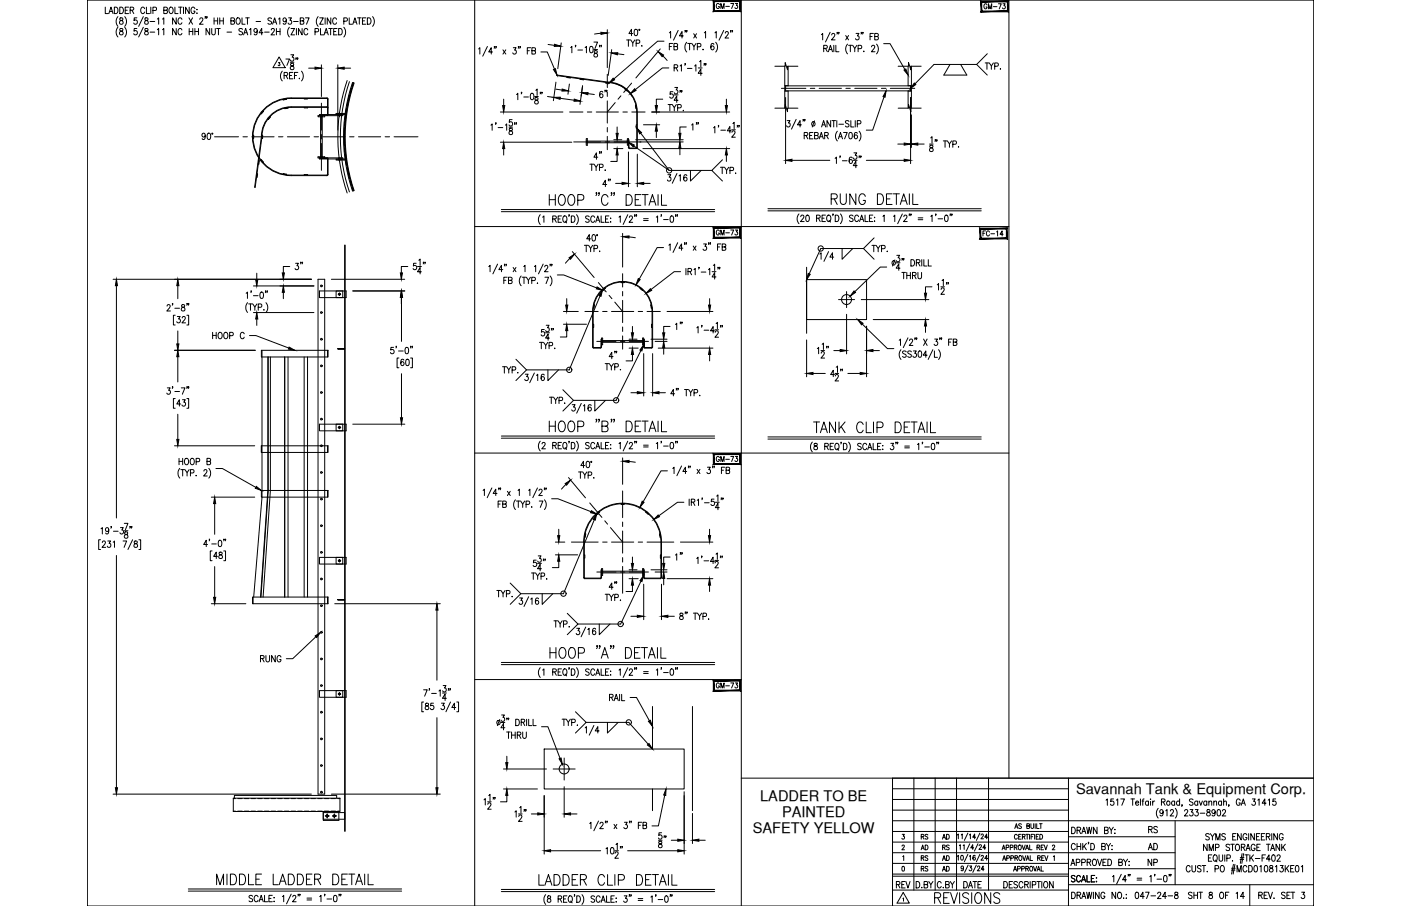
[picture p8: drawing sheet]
<svg xmlns="http://www.w3.org/2000/svg" width="432mm" height="279mm" viewBox="0 0 432 279" stroke-linecap="round" stroke-linejoin="round" font-family="sans-serif">
<defs><g id="words">
<g font-size="6.6">
<text x="255.4" y="64.2">RUNG DETAIL</text>
<text x="66" y="274.1">MIDDLE LADDER DETAIL</text>
<text x="165.1" y="274.1">LADDER CLIP DETAIL</text>
<text x="287.2" y="279.8">REVISIONS</text>
</g>
<g font-size="5.7">
<text x="183.8" y="31.4">6&quot;</text>
<text x="184.9" y="58.9">4&quot;</text>
</g>
<g font-size="5.3">
<text x="216.6" y="41.3" transform="rotate(-90 216.6 41.3)">1&quot;</text>
<text x="90" y="84.3">3&quot;</text>
<text x="64.6" y="105.8">HOOP C</text>
<text x="206.4" y="262.8" transform="rotate(-90 206.4 262.8)">58&quot;</text>
<text x="353.1" y="258.2">RS</text>
<text x="275.5" y="275.2">REV</text>
<text x="296" y="275.2">DATE</text>
<text x="348.9" y="278.3">047-24-8</text>
</g>
<g font-size="4.9">
<text x="302.7" y="22.6">TYP.</text>
<text x="211.3" y="103" transform="rotate(-90 211.3 103)">1&quot;</text>
<text x="219.8" y="143.6">GM-73</text>
<text x="211.3" y="173.9" transform="rotate(-90 211.3 173.9)">1&quot;</text>
<text x="79.4" y="205.3">RUNG</text>
<text x="219.8" y="213.4">GM-73</text>
<text x="353.1" y="263.2">AD</text>
<text x="353.1" y="268.1">NP</text>
</g>
<g font-size="4.5">
<text x="331.6" y="244.9">Savannah Tank &amp; Equipment Corp.</text>
<text x="234.3" y="247.1">LADDER TO BE</text>
<text x="232" y="257">SAFETY YELLOW</text>
<text x="241" y="252.1">PAINTED</text>
</g>
<g font-size="4.4">
<text x="219.8" y="3.9">GM-73</text>
<text x="302.3" y="3.9">GM-73</text>
<text x="219.8" y="73.7">GM-73</text>
<text x="282.9" y="263.2">AD</text>
<text x="282.9" y="260">RS</text>
<text x="289.6" y="263.2">RS</text>
<text x="289.6" y="260">AD</text>
<text x="282.9" y="269.9">RS</text>
<text x="282.9" y="266.7">RS</text>
<text x="289.6" y="269.9">AD</text>
<text x="289.6" y="266.7">AD</text>
</g>
</g></defs>
<!-- layer: DIM -->
<g fill="none" stroke="#000" stroke-width=".31">
<path d="M88.1 18.2h1.1l-.8 2M89.5 19.2h1.1M89.6 16.9h.9l-.5 .7a.6 .6 0 0 1 .5 1 .6 .6 0 0 1-1-.1M89.6 19.6v.6a.8 .8 0 0 1 .8 .3 .8 .8 0 0 1 0 .9 .64 .64 0 0 1-1-.4 .64 .64 0 0 1 .9-.7l.1-.7zM91.3 17.9l-.1 .5M91.8 17.9h-.2h.2l-.2 .5M147.5 15.1l.4-.4v2M150.2 14.3l-1.4 3M151.8 16h-1.2l.8-1.3v2M152.4 14.4l-.1 .5M152.9 14.4h-.1h.1l-.1 .5M155 15.4l.9 1.3"/>
<path d="M155.9 15.4l-.9 1.3M158.2 14.7h.9l-.5 .8a.6 .6 0 0 1 .5 .9 .6 .6 0 0 1-1.1-.1M159.9 14.4l-.2 .5M160.4 14.4h-.2h.2l-.2 .5M162.5 15.6h.7M163.6 14.7h-1.1v2M163.9 15.6h1v-.8l-1-.1v2l1-.1 .2-.6-.4-.4M166.7 16h2l2.2 5.3M168.9 13.7l2 .3M173 13.2l-1.1 8M175.9 14.7l.4-.4v2M177.5 14h-.2h.2l-.2 .5"/>
<path d="M178.1 15.4h1.4M180.3 14.7l.4-.4v2M181.9 14.4l.3-.1a1.06 1.06 0 0 1 .6 1 1.06 1.06 0 0 1-.6 1l-.5-.9zM183 13h1.2l-.8 2M183 15.3h1.2M183.2 15.7v.6a.72 .72 0 0 1 .9 .4 .72 .72 0 0 1-.3 .9 .64 .64 0 0 1-.8-.7 .64 .64 0 0 1 .9-.5l.2-.3-.1-.4zM184.9 14h-.2h.2l-.2 .5M185.2 10.3l-2 .2M185.4 14l-.2 .5M187.2 9.2v11.6M188.5 15.3l-1 8M190.3 16.6l2 .2"/>
<path d="M193.1 12.3h1.1M193.7 12.3v2M194.4 12.3l.6 1v1M195 10.4h-1.2l.8-1.4v2M195.7 9.1l.4-.1a1.14 1.14 0 0 1-.2 2l-.2-.1-.3-.7zM195.7 12.3l-.7 1M196.1 13.4l.9-.1v-.9l-.9-.1v2M197.8 14.1v.2zM203.5 15.1l-7.5 8.9M204.3 17.2l1.3 1.4M204.7 12.7h-2l-13.5 11.7M206.3 10.1l.4-.4v2"/>
<path d="M206.3 14.4h.6M207.3 13.4h-1v2M207.7 14.4l1-.2v-.7l-1-.1v2l1.1-.2 .1-.5-.5-.3M209 9.4l-1.4 3M210.6 11.1h-1.2l.8-1.4v2M211.2 19.7l-.1 .5M211.2 9.5l-.1 .4M211.6 13a2.3 2.3 0 0 0 0 3M211.7 9.5h-.1h.1l-.1 .4M212 13.4h1.1M212.5 13.4v2M213.2 13.4l.7 1v1"/>
<path d="M213.8 10.4l.9 1.3M214.5 13.4l-.6 1M214.7 10.4l-.9 1.3M214.9 14.4h1l.1-.8-1.1-.2v2M215.6 19l.4-.4v2M216.7 15.2h.1M217.1 10.1l.4-.4v2M217.1 19.7l-.1 .5M217.6 19.7l-.2 .5M220 13.7l-.3-.3a1.12 1.12 0 0 0-.1 2 .58 .58 0 0 0 .5-.8 .58 .58 0 0 0-.9-.2l-.1 .3M220.3 10.1l.4-.4v2M220.6 13a2.24 2.24 0 0 1 0 3"/>
<path d="M223.1 9.4l-1.5 3M223.5 10.2l.4-.5h.3l.3 .4-.2 .7-.8 .9h1.1M225.3 9.5h-.2h.2l-.2 .4M225.8 9.5h-.2h.2l-.2 .4M253.2 10.7l.4-.4v2M253.9 14.9l.9-.1 .1-.6-1-.2v2M254.4 14.9l.6 1.1M255.3 16l.6-2 .7 2M255.5 15.3h.8M255.9 9.9l-1.5 3.1M256.3 10.8l.4-.5h.3l.3 .4-.2 .6-.8 1h1.1M257 14v2"/>
<path d="M257.6 14v2h1M258.1 10h-.2h.2l-.2 .5M258.6 10l-.2 .5M260.6 11l.9 1.3M261.2 13.6a2.24 2.24 0 0 0 0 3M261.5 11l-.9 1.3M261.5 14h1.2M262.1 14v2M262.8 14l.6 .9v1.1M263.8 10.3h.9l-.5 .8a.6 .6 0 0 1 .5 .9 .6 .6 0 0 1-1-.1M264.1 14l-.7 .9M264.5 15l1-.1v-.8l-1-.1v2"/>
<path d="M265.5 10l-.1 .5M266 10h-.2h.2l-.2 .5M266.2 15.8v.2zM268.2 11.3h.6M268.6 14.5l.4-.5h.3l.3 .4-1 1.6h1.1M269.2 10.3h-1v2M269.6 11.3l1-.1v-.7l-1-.2v2l1-.2 .1-.5-.4-.3M270.2 13.6a2.24 2.24 0 0 1 0 3M272.4 13.5h1.9l4.6 7.9M292.8 19.9l-1.9 3.3h7.1l-1.9-3.3M304.3 16.6l-3.3 3.3h-13.1l-5.9 5.9M87 21.9a2.31 2.31 0 0 0 0 3.1"/>
<path d="M87.6 23.3l.9-.1 .1-.7-1-.2v2M88.1 23.3l.6 1M89.2 23.3h.7M90.3 22.3h-1.1v2h1.1M90.8 23.3h.6M91.8 22.3h-1v2M92.3 24.1v.2zM92.9 21.9a2.31 2.31 0 0 1 0 3.1M95.1 21h2M99.1 20v9.8M104.1 20v20.1M106.1 21h2"/>
<path d="M151.3 38.6l.4-.4v2M152.9 37.9h-.2h.2l-.2 .5M153.5 39.3h1.5M154.2 34.5h19.3M155.2 30.6v2M155.8 38.6l.4-.4v2M156.9 39.2h1.1M157 39.6v.6a.73 .73 0 0 1 .9 .4 .73 .73 0 0 1-.3 .9 .63 .63 0 0 1-.8-.7 .63 .63 0 0 1 .9-.5l.2-.3-.1-.4zM157.8 36.9h-.8v.8a.61 .61 0 0 1 .8 0 .61 .61 0 0 1 0 .9 .61 .61 0 0 1-.9-.1M158.7 37.9l-.1 .5M159.2 37.9h-.2h.2l-.2 .5M159.2 29.1l.4-.3v2"/>
<path d="M160.8 28.5h-.2h.2l-.2 .5M161.4 29.9h1.5M163.7 28.9l.2-.1a1.09 1.09 0 0 1 .7 1 1.09 1.09 0 0 1-.7 1l-.2-.2-.3-.7zM164.8 29.8h1.1M165 30.2v.6a.72 .72 0 0 1 .8 .4 .72 .72 0 0 1-.3 .9 .64 .64 0 0 1-.8-.7 .64 .64 0 0 1 .9-.6l.2-.2-.1-.4zM165.1 27.8l.4-.3v1.9M166.6 28.5h-.1h.1l-.1 .5M167.1 28.5l-.2 .5M168.7 29.8l2 .2M171.3 27.5l1.9 .3M171.3 25.3l-.7 5.8M172.7 30.3l4.3 .6"/>
<path d="M175.5 25.9l-.5 3.2M179.6 26.5l-.8 5.7M181.2 28.9l2 .2M189.2 25.7a9.1 9.1 0 0 1 5.6 4M190.2 39.2v1.9M198.3 38.5h5M200.9 34.5h24M204.3 30.6h-2v2M205.9 32.2h1.1M206.1 21h-1.9l-8.4 6.6M206.5 32.2v2M207.2 32.2l.6 1v1"/>
<path d="M207.4 28.3h-.8l-.1 .8a.62 .62 0 0 1 .9 .1 .62 .62 0 0 1-.1 .9 .62 .62 0 0 1-.9-.2M207.8 20.9l.9-.1 .1-.6-1-.2v1.9M207.8 29.3h1.2M208 27h.9l-.5 .7a.6 .6 0 0 1 .5 1 .6 .6 0 0 1-1.1-.1M208.3 20.9l.6 1M208.4 32.2l-.6 1M208.9 33.3l.9-.1v-.9l-.9-.1v2M209 30.9h-1.2l.8-1.3v2M209.6 20.3l.4-.3v1.9M209.7 28h-.2h.2l-.2 .5M210.2 28h-.2h.2l-.2 .5M210.6 34v.2z"/>
<path d="M211.5 39.2h-1.9v1.9M211.9 21.1h1.4M214.1 20.3l.4-.3v1.9M215.2 21h1.2M216.4 22.6h-1.2l.8-1.3v2M219.9 39.4l.4-.4v2M221.5 38.8l-.1 .4M223.9 30.6v2M225.9 38.1l.4-.4v2M227.4 38.8h-.2h.2l-.2 .4M227.8 38.8l-.1 .4M238.8 20.4h3.2v-1.1l.7 2.2v-1.1h3.2"/>
<path d="M238.8 33.4h3.2v-1.1l.7 2.2v-1.1h3.2M242.1 30.1v20.4M242.6 37.2h.9l-.5 .7a.6 .6 0 0 1 .5 1 .6 .6 0 0 1-1.1-.1M245.4 36.8l-1.5 3M247 38.5h-1.2l.8-1.3v2M247.6 36.9h-.1h.1l-.1 .5M248.1 36.9l-.2 .5M251.1 37.3l-.8 1.9M253.2 39.2l.7-2 .6 2M253.4 38.5h.9M256 37.2v2l-1.1-2v2M256.4 37.2h1.1"/>
<path d="M257 37.2v2M257.9 37.2v2M258.6 38.3h1.4M261.7 37.5l-.4-.3-.7 .3 .1 .4 .9 .5a.48 .48 0 0 1-.3 .8l-.7-.3M262.2 37.2v2h1M263.6 37.2v2M264.2 38.2l1-.1 .1-.7-1.1-.2v2M272.5 29.9l-3.5 10.2h-2M276.8 20.4h3.2v-1.1l.7 2.2v-1.1h3.2M276.8 33.4h3.2v-1.1l.7 2.2v-1.1h3.2M280.6 30.1v20.4M280.9 35.4v10.1"/>
<path d="M63.3 41.7a.53 .53 0 0 1-.8 .4 .53 .53 0 0 1-.2-.8 .53 .53 0 0 1 .9 0l.1 .4a.95 .95 0 0 1-.7 1.3l-.3-.3M64.1 41.1h.4a1.15 1.15 0 0 1-.2 1.9l-.4-.3-.1-.5zM154.2 43.9h22M155.2 45.8v2M181.8 50.6h1.1M182.4 50.6v2M183.1 50.6l.6 1v1M184.2 48.5h-1.2l.8-1.4v2M184.4 50.6l-.7 1M184.8 51.6h.9l.1-.8-1-.2v2M184.9 46.9h-.2h.2l-.2 .4M185.4 46.9l-.2 .4"/>
<path d="M189.2 45.8h2.8M189.2 43.1h2.4M189.7 56.6h2M190.2 47.8v2h-2M193.7 46.9v10.7M195.3 45l10.9 7.6M195.9 43.1h14.7M196.4 47.5v10.1M197.2 43.8h13.4M197.5 41.1l8.7 11.5M198.1 45.8h26.8M198.4 56.6h2"/>
<path d="M202.3 40.4v2M205.8 53.9h.9l-.5 .7a.6 .6 0 0 1 .5 1 .6 .6 0 0 1-1-.1M206.2 52.6h13.2M208.6 53.5l-1.4 3M209.3 54.3l.4-.4v1.9M209.6 45.7v2M211.7 54.2l-.4-.3a1.1 1.1 0 0 0-.6 .9 1.1 1.1 0 0 0 .6 1 .56 .56 0 0 0 .5-.5 .56 .56 0 0 0-.5-.6 .56 .56 0 0 0-.6 .5M212.8 52.6v3.2l3.3-3.2M222 51.6h1.2M222.2 40.2h1.4M222.6 51.6v2M222.7 49.3l-3.3 3.3 3.3 3.2"/>
<path d="M223.3 51.6l.6 .9v1.1M223.9 47.8v2M224.6 51.6l-.7 .9M225 52.6l1-.1v-.8l-1-.1v2M225.3 40.3h-1.1l.8-1.3v2M225.5 40h1.1M225.6 40.8l.1-.4 .5-.1 .3 .6-1 1.4h1.1M226.7 53.4v.2zM244.1 49.4h11.7M247.9 41.8l.9-.1 .1-.7-1-.1v1.9M248.4 41.8l.6 1M249.5 41.8h.7"/>
<path d="M250.6 40.9h-1.1v1.9h1.1M251.1 41.8l.9-.1 .1-.7-1-.1v1.9l1-.2 .1-.4-.4-.4M252.5 42.8l.6-1.9 .7 1.9M252.7 42.2h.8M254.2 41.8l.9-.1 .1-.7-1-.1v1.9M254.7 41.8l.6 1M257.4 48.8l.4-.3v1.9M258.1 40.5a2.24 2.24 0 0 0 0 3M258.4 42.8l.6-1.9 .7 1.9M258.6 42.2h.8M259 48.2h-.2h.2l-.2 .4M259.6 49.6h1.5"/>
<path d="M260 40.9h1.1l-.8 1.9M261.8 40.9h.4a1.15 1.15 0 0 1-.1 1.9l-.4-.4-.1-.4zM262.7 48.7l-.5-.2a1.12 1.12 0 0 0 .1 1.9 .55 .55 0 0 0 .5-.5 .55 .55 0 0 0-.5-.6 .55 .55 0 0 0-.6 .5M263 49.4h1.2M263.2 47.1h.9l-.5 .8a.6 .6 0 0 1 .5 .9 .6 .6 0 0 1-1.1-.1M264.2 51.1h-1.2l.8-1.3v1.9M264.2 41.1l-.4-.2a1.13 1.13 0 0 0 0 1.9 .58 .58 0 0 0 .5-.8 .58 .58 0 0 0-.9-.1l-.1 .3M264.8 40.5a2.3 2.3 0 0 1 0 3M264.9 48.2h-.2h.2l-.2 .4M265.4 48.2h-.2h.2l-.2 .4M267 49.4h11.7M276.7 44.4h2"/>
<path d="M282.9 44.4h1.9M286.5 44.4h1.1M286.7 44.9v.5a.72 .72 0 0 1 .8 .4 .72 .72 0 0 1-.3 .9 .64 .64 0 0 1-.8-.6 .64 .64 0 0 1 .9-.6l.2-.3-.1-.3zM286.9 42.5l.4-.4v2M288.3 43.2h-.1h.1l-.1 .4M288.8 43.2l-.2 .4M290.7 43.5h1.1M291.3 43.5v1.9M292 43.5l.6 .9v1M293.3 43.5l-.7 .9M293.7 44.5l.9-.1v-.9h-.9v1.9M295.4 45.2v.2z"/>
<path d="M154.5 64.6h65.8M154.5 65.3h65.8M166.5 66.2a2.24 2.24 0 0 0 0 3M167.2 67l.4-.4v2M169.3 60v3.3M169.3 61.6h1.9M170.3 67.5l1-.1 .1-.6-1.1-.2v2M170.9 67.5l.6 1.1M171.2 60v3.3M172 67.5h.7M172.6 60.2l.3-.2a1.58 1.58 0 0 1 1.2 2.5 1.02 1.02 0 0 1-1.3 .8 1.02 1.02 0 0 1-.7-1.2 2.12 2.12 0 0 1 .5-1.9zM173.1 66.6h-1.1v2h1.1"/>
<path d="M173.8 66.7l.1-.1a1 1 0 0 1 .9 1 1 1 0 0 1-.9 1 1.28 1.28 0 0 1-.1-1.9zM174.2 68.2l.4 .5M175.5 66.3l-.2 .5M175.5 60.2l.3-.2a1.73 1.73 0 0 1 1.1 2.8l-.6 .5a1.57 1.57 0 0 1-1.1-2.5zM175.6 79.7l-1.3 1.5M176.1 66.6a1 1 0 0 1 1.1 1 1 1 0 0 1-1.1 1zM176.4 77.6l6.7 8M177.7 66.2a2.3 2.3 0 0 1 0 3M178.1 61.7h1.2a.89 .89 0 0 0 .7-.8 .89 .89 0 0 0-.7-.9h-1.2v3.3M180.1 75.6h1.1M180.7 75.6v2M181.4 75.6l.6 1v1"/>
<path d="M181.6 66.9l-.4-.3-.7 .3 .1 .4 .9 .5 .1 .5-.4 .3-.7-.3M182 73.7h-1.2l.8-1.4v2M182.7 72.5l.2-.2a1.06 1.06 0 0 1 .7 1 1.06 1.06 0 0 1-.7 1l-.2-.1-.3-.7zM182.7 75.6l-.7 1M183.1 76.7l.9-.1 .1-.8-1-.2v2M183.3 67.1a.62 .62 0 0 0-.8-.5 .62 .62 0 0 0-.4 .7v.5a.62 .62 0 0 0 .4 .8 .62 .62 0 0 0 .8-.5M183.6 68.6l.6-2 .7 2M183.8 67.9h.8M184.7 77.5h.2zM185.3 66.6v2h.9M186.6 67.5h.7M187.4 60.8a1.02 1.02 0 0 0-1.3-.8 1.02 1.02 0 0 0-.7 1.3 1.44 1.44 0 0 0 1.3 2l.7-.8"/>
<path d="M187.7 66.6h-1.1v2h1.1M188.2 67.2v.2zM188.2 68.4v.2zM190.8 67l.4-.4v2M191.9 72v10.4M193 60a1.76 1.76 0 0 1 1.9 1.1 1.76 1.76 0 0 1-.6 2l-1.3 .2zM193.5 66.2l-1.4 3M193.9 73.1l1.9 .2M194 67.1l.1-.4 .5-.1 .3 .6-1 1.4h1.1M195.7 66.3h-.1h.1l-.1 .5M195.8 61.6h1M196.2 66.3h-.2h.2l-.2 .5"/>
<path d="M197.5 60h-1.7v3.3h1.7M197.9 60h1.8M198.4 67.4h1.4M198.4 68h1.4M198.8 60v3.3M200 63.3l1.1-3.3 1.1 3.3M200.4 62.2h1.4M202.3 67l.4-.4v2M202.8 60v3.3M203.9 66.3h-.2h.2l-.2 .5M203.9 60v3.3h1.6M204.5 76.3h-2l-5.5 9.8"/>
<path d="M204.5 67.7h1.5M206.1 75.6l.4-.4v2M206.7 66.7h.7l.1 .3v1.2l-.4 .4-.4-.1-.1-.3-.1-.8zM208.3 66.3h-.1h.1l-.1 .5M208.8 66.3l-.1 .5M208.9 74.8l-1.5 3.1M210.5 76.5h-1.2l.8-1.3v2M211.1 75l-.2 .4M211.6 75h-.2h.2l-.2 .4M213.7 75.9l.8 1.3M214.5 75.9l-.8 1.3M216.9 75.2h.8l-.4 .8a.6 .6 0 0 1 .4 .9 .6 .6 0 0 1-1-.1"/>
<path d="M218.5 75h-.1h.1l-.1 .4M219 75l-.2 .4M221.1 76.2h.7M222.2 75.2h-1.1v2M222.6 76.2l.9-.1 .1-.7-1-.2v2l1-.2 .1-.5-.4-.3M236.7 64.4h65.7M236.7 65h65.7M246.3 66a2.24 2.24 0 0 0 0 3M246.8 66.8l.3-.5h.3l.4 .4-1.1 1.6h1.1M248.6 66.4l.2-.1a1.09 1.09 0 0 1 .7 1 1.09 1.09 0 0 1-.7 1l-.2-.1-.3-.7zM251.7 67.3l.9-.1v-.8l-.9-.1v2M252.2 67.3l.6 1"/>
<path d="M252.7 78.3l.4-.3v1.9M253.4 67.3h.6M254.4 66.3h-1v2h1M255.1 66.4l.2-.1a1.01 1.01 0 0 1 .8 1 1.01 1.01 0 0 1-.8 1 1.27 1.27 0 0 1-.2-1.9zM255.4 77.6l-1.5 3M255.5 67.9l.5 .6M256.8 66.1h-.2h.2l-.2 .4M257 79.3h-1.2l.8-1.3v1.9M257.4 66.3a1.01 1.01 0 0 1 1.2 1 1.01 1.01 0 0 1-1.2 1zM259 66a2.24 2.24 0 0 1 0 3M259.5 76.6v3.3l3.3-3.3M262.9 66.6l-.4-.3-.7 .3 .2 .5 .8 .5v.6l-.6 .1-.4-.3"/>
<path d="M264.6 66.8a.61 .61 0 0 0-.7-.5 .61 .61 0 0 0-.5 .8v.5a.61 .61 0 0 0 .5 .7 .61 .61 0 0 0 .7-.5M264.9 68.3l.7-2 .6 2M265.2 67.6h.8M266.1 76.6h-13.1l-3.6 7.8M266.6 66.3v2h1M268 67.3h.6M268.7 75.7h1.2M269 66.3h-1v2h1M269.3 75.7v1.9M269.4 73.4l-3.3 3.2 3.3 3.3M269.5 68.2h.1zM269.6 67v.2z"/>
<path d="M270 75.7l.7 .9v1M271.3 75.7l-.6 .9M271.7 76.7l.9-.1 .2-.3-.2-.5-.9-.1v1.9M272.1 66.7l.4-.4v2M273.5 77.4v.2zM275.4 66.7l.4-.4v2M276.4 78.7h.9l-.5 .8a.6 .6 0 0 1 .5 .9 .6 .6 0 0 1-1.1-.1M278.1 79.8l-.1 .4M278.1 66l-1.4 3M278.6 66.8l.3-.5h.3l.3 .4-.2 .7-.8 .9h1.1M278.6 79.8l-.2 .4M280.3 66.1l-.1 .4"/>
<path d="M280.8 66.1h-.2h.2l-.2 .4M283 67.2h1.4M283 67.8h1.4M286.9 66.7l.4-.4v2M288.5 66.1h-.2h.2l-.2 .4M289.1 67.5h1.5M291.4 66.4l.2-.1a1.09 1.09 0 0 1 .6 1 1.09 1.09 0 0 1-.6 1l-.4-.4-.1-.4zM292.9 66.1l-.1 .4M293.4 66.1h-.1h.1l-.1 .4M34.9 86.1h61.1M35.9 88.1v71.6M51.5 94.4l.1-.4 .5-.1 .4 .6-1.1 1.4h1.1"/>
<path d="M53.3 93.7h-.2h.2l-.2 .4M53.9 95.1h1.4M54 97.2h-.6v3h.6M54.7 97.6h.8l-.5 .8a.6 .6 0 0 1 .5 .9 .6 .6 0 0 1-1-.1M54.8 88.1v4M56 94v.6a.72 .72 0 0 1 .9 .4 .72 .72 0 0 1-.3 .9 .63 .63 0 0 1-.8-.7 .63 .63 0 0 1 .9-.5l.2-.3-.1-.4zM56.2 98.1l.1-.4 .5-.1 .3 .6-1 1.4h1.1M57.6 97.2h.5v3h-.5M57.7 93.7h-.1h.1l-.1 .4M58.2 93.7l-.2 .4M75.9 90.4l.4-.3v1.9M76.3 93.3a2.31 2.31 0 0 0 0 3.1"/>
<path d="M76.6 93.7h1.1M77.2 93.7v2M77.5 89.8h-.2h.2l-.2 .5M77.9 93.7l.6 1v1M78.1 88.2h18.7M78.1 96.4h18.7M78.1 91.2h1.4M79.1 84.2v2M79.1 98.4v2M79.2 93.7l-.7 1M79.6 94.8l.9-.1 .1-.8-1-.2v2M80.3 90.2l.3-.1a1.07 1.07 0 0 1 .6 .9 1.07 1.07 0 0 1-.6 1 1.38 1.38 0 0 1-.3-1.8z"/>
<path d="M81.3 95.5v.2zM81.9 89.8h-.1h.1l-.1 .5M82 93.3a2.31 2.31 0 0 1 0 3.1M82.4 89.8h-.1h.1l-.1 .5M87.3 90.1v2M89.3 82.2h-2v2M102.1 86.1h22.6M108.7 89.7h16.1M123.7 91.7v2M123.7 91.7v13.6M125.7 82.2h-2v2M128.3 81.2h-.8l-.1 .8a.62 .62 0 0 1 .9 .1 .62 .62 0 0 1-.1 .9 .62 .62 0 0 1-.9-.2"/>
<path d="M128.7 82.2h1.2M129.1 80.3l.4-.4v2M129.9 83.8h-1.2l.8-1.3v2M130.6 80.9h-.2h.2l-.2 .5M131.1 80.9l-.2 .5M150.6 82.2l.4-.4v2M153.4 81.4l-1.5 3.1M155 83.1h-1.2l.8-1.3v2M155.3 86.4h.6M155.6 81.6h-.2h.2l-.2 .4M156.1 81.6h-.2h.2l-.2 .4M156.3 85.5h-1v2"/>
<path d="M156.7 86.4l1-.1 .1-.6-1.1-.2v2l1.1-.2v-.5l-.4-.4M158.2 82.5l.8 1.3M159 82.5l-.8 1.3M160.6 85.1a2.24 2.24 0 0 0 0 3M161 85.5h1.1M161.4 82.2l.4-.4v2M161.5 85.5v2M162.2 85.5l.7 .9v1.1M163.5 85.5l-.6 .9M163.9 86.5l.9-.1 .1-.7-1-.2v2M164.7 82.2l.4-.4v2M165.7 87.3v.2z"/>
<path d="M167.4 81.4l-1.4 3.1M167.9 82.3l.1-.4 .5-.1 .3 .6-1 1.4h1.1M168 85.5h1.1l-.8 2M169.6 85.1a2.31 2.31 0 0 1 0 3M169.7 81.6h-.2h.2l-.2 .4M170.1 81.6l-.1 .4M171.8 84.8h1.9l10.2 4M173.7 96.1h4.5M173.7 100h7.1M174.7 92.1v2M184.9 91.3l-9.4 22.8h-13.2M205.6 96.1h14.1"/>
<path d="M209.8 83.8h-2l-7.2 5.5M211.4 82.8v2M212 83.7l1-.1 .1-.6-1.1-.2v2M212.6 83.7l.6 1.1M213.9 83.2l.4-.4v2M215.5 82.5h-.2h.2l-.2 .5M216.1 83.9h1.5M218.4 83.2l.4-.4v2M218.7 92.1v2M219.5 83.8h1.2M219.9 81.9l.4-.4v1.9M220.7 85.4h-1.2l.8-1.3v2"/>
<path d="M220.7 99.8l.4-.4v2M221.4 82.5l-.2 .5M221.9 82.5h-.2h.2l-.2 .5M260.9 96.9v12.2M265.5 92.4h20.8M265.8 99.9l7.7 7.6h2M269.1 98.6h17.2M273.3 82.4h-2l-7.8 7.6M275.8 80.2l-.7 1.8M276.2 81h1.2M277.4 82.7h-1.2l.8-1.3v2M278 84h1.1"/>
<path d="M278.5 84v2M279.5 84v2M279.5 84.9h1.1M280.6 84v2M280.8 80.1a1 1 0 0 1 1.1 1 1 1 0 0 1-1.1 .9zM281.2 84.9h1l.1-.7-1.1-.2v2M281.8 84.9l.5 1.1M282.4 81l1-.1 .1-.7-1.1-.1v1.9M282.9 84l.1 1.7 .4 .3 .6-.3v-1.7M283 81l.5 1M284.1 80.1v1.9M284.7 80.1v1.9h1"/>
<path d="M286.1 80.1v1.9h1M287.2 88.5h-2v1.9M288.9 87.8l.4-.3v1.9M290 88.5h1.1M290.1 89.3l.3-.5h.3l.3 .4-.2 .6-.8 1h1.1M290.3 86.5l.4-.4v2M291.8 87.2h-.1h.1l-.1 .5M292.3 87.2l-.2 .5M51.6 119.6h.9l-.5 .8a.6 .6 0 0 1 .5 .9 .6 .6 0 0 1-1.1-.1M53.3 119.3h-.2h.2l-.2 .5M53.8 108h24.9M54.8 102.1v4"/>
<path d="M54.8 110v7.8M55.9 119.6h1.1l-.8 2M57.7 119.3h-.1h.1l-.1 .5M58.2 119.3l-.2 .5M76.9 103.5h2l10.1 3.8M121.3 107.1h-.8l-.1 .9a.61 .61 0 0 1 .9 0 .61 .61 0 0 1-.1 .9 .61 .61 0 0 1-.8-.2M122.2 106.8h-.2h.2l-.2 .5M122.8 108.2h1.5M123 110.4h-.6v3h.6M123.7 115.3v13.5M124.5 111.1l-.5-.3a1.13 1.13 0 0 0 .1 2 .59 .59 0 0 0 .4-.8 .59 .59 0 0 0-.8-.4l-.2 .5M125.1 107.2h.6l.2 .3v1.2l-.4 .4-.4-.1-.2-.3-.1-.7z"/>
<path d="M125.3 110.9h.6l.2 .3v1.2l-.4 .4-.6-.4zM126.5 110.4h.6v3h-.6M126.7 106.8h-.2h.2l-.2 .5M127.1 106.8h-.1h.1l-.1 .5M154.9 113.1h1.1M155.4 113.1v2M156.2 113.1l.6 .9v1.1M157.4 113.1l-.6 .9M157.8 114.1l1.1-.2-.1-.7-1-.1v2M159 110.8l3.3 3.3-3.3 3.3M159.6 114.9v.2zM161.9 115.4h.9l-.5 .7a.6 .6 0 0 1 .5 1 .6 .6 0 0 1-1.1-.1"/>
<path d="M164.7 115l-1.4 3M165.3 115.8l.4-.4v2M166.3 105.6h1.1M166.8 105.6v1.9M167.5 105.6l.7 .9v1M167.7 115.7l-.4-.3a1.13 1.13 0 0 0 0 2 .58 .58 0 0 0 .5-.9 .58 .58 0 0 0-.9-.1l-.1 .3M167.7 101.6h-.8v.9a.61 .61 0 0 1 .9 0 .61 .61 0 0 1-.1 .9 .61 .61 0 0 1-.9-.2M168.1 102.6h1.2M168.3 100.3h.9l-.5 .8a.6 .6 0 0 1 .5 .9 .6 .6 0 0 1-1-.1M168.8 105.6l-.6 .9M168.9 114.1v3.3l3.2-3.3M169.2 106.6l1-.1v-.8l-1-.1v1.9"/>
<path d="M169.3 104.3h-1.2l.8-1.3v1.9M170.1 101.3l-.2 .5M170.5 101.3h-.1h.1l-.1 .5M171 107.4h.1M174.7 102v1.9h-2M186.5 112.1h1.1M187.1 112.1v2M187.8 112.1l.6 1v1M189 110h-1.3l.9-1.3v1.9M189.1 112.1l-.7 1M189.5 113.2l.9-.1v-.9l-.9-.1v2M189.6 108.4l-.2 .5"/>
<path d="M190.1 108.4h-.2h.2l-.2 .5M191.2 113.9v.2zM193.9 107.4h2.8M193.9 104.6h2.4M194.9 109.3v2h-1.9M194.9 100.7v1.9M197.5 108.1l-7.6 15.4h-13.1M198.4 109.1v13M200.6 104.6h5M201.1 109.1v13M201.9 105.3h3.7M202.9 107.4h16.8"/>
<path d="M204.6 107.3v1.9M206.5 100.7h-1.9v1.9M208.6 119.8h-.2h.2l-.2 .5M209 119.8l-.1 .5M214.8 101.1l.4-.4v2M216.4 100.4h-.2h.2l-.2 .5M217 101.8h1.4M218.7 109.3v2M220.2 102h-1.2l.8-1.3v2M220.3 101.7h1.2M220.4 102.5l.2-.4 .5-.1 .3 .6-1.1 1.4h1.2M222.2 100.4h-.2h.2l-.2 .5"/>
<path d="M222.7 100.4l-.2 .5M248.6 104.8v11.4M250.6 115.2h3.8M251.9 107.5l.4-.4v2M253 108.1h1.1M253.1 108.9l.3-.5h.3l.4 .4-.3 .7-.8 .9h1.1M253.4 106.2l.4-.4v2M254.9 106.8h-.2h.2l-.2 .5M255.3 106.8l-.1 .5M257 108.1h2M257.2 115.5h-1.2l.8-1.3v2M257.4 115.2h1.1"/>
<path d="M257.5 116l.1-.4 .5-.1 .3 .6-1 1.4h1.1M257.7 113.2l.4-.3v2M259.2 113.9h-.2h.2l-.2 .5M259.7 113.9l-.2 .5M261.3 115.2h3.8M267.1 100.6v15.6M269 108.1h2M277.1 104.9l.4-.3v1.9M277.7 107.8a2.3 2.3 0 0 0 0 3M279.3 108.5l-.4-.3-.7 .3 .1 .5 .9 .4 .1 .5-.4 .3-.7-.3M279.8 104.2l-1.4 3M280.3 105l.3-.4h.5l.2 .3-.2 .7-.9 .9h1.2"/>
<path d="M280.9 108.5l-.4-.3-.7 .3v.4l1.1 .7v.3l-.4 .3-.7-.3M281.5 108.2h.9l-.5 .8a.6 .6 0 0 1 .5 .9 .6 .6 0 0 1-1-.1M282.1 104.3h-.2h.2l-.2 .5M282.6 104.3h-.2h.2l-.2 .5M283.2 108.3l.4-.1a1.15 1.15 0 0 1-.2 2l-.4-.4v-.5zM284.6 104.6l1.2 1.9M285.2 100.5v2M285.8 109.5h-1.2l.7-1.3v2M285.8 104.6l-1.2 1.9M287.5 107.8l-1.4 3M288 108.2v2h.9M288.1 104.6h.8l-.4 .7a.6 .6 0 0 1 .5 .9 .6 .6 0 0 1-1.1 0"/>
<path d="M289.3 107.8a2.24 2.24 0 0 1 0 3M289.8 104.3h-.2h.2l-.2 .5M290.2 104.3h-.1h.1l-.1 .5M292.4 105.5h.6M293.4 104.6h-1v1.9M293.8 105.5l1-.1v-.8h-1v1.9l1.1-.2v-.4l-.4-.4M53.8 137.5h24.7M53.9 120.7h1.4M54 122.9h-.6v3h.6M54.8 127.7v7.8M55.7 124.6h-1.2l.8-1.3v1.9M56.2 123.3h.9l-.5 .7a.6 .6 0 0 1 .5 1 .6 .6 0 0 1-1-.1"/>
<path d="M57.6 122.9h.5v3h-.5M108.7 130.8h16.1M154.5 134.5h65.8M154.5 135.1h65.8M166.5 136.1a2.24 2.24 0 0 0 0 3M167.1 136.9l.3-.5 .5 .1 .1 .3-.2 .7-.8 .9h1.1M169.3 129.9v3.2M169.3 131.4h1.9M169.4 122.5h1.1M169.9 122.5v2M170.3 137.4l1-.1 .1-.7-1.1-.2v2M170.6 122.5l.7 .9v1.1"/>
<path d="M170.9 137.4l.6 1M171.2 129.9v3.2M171.9 122.5l-.6 .9M172 137.4h.7M172.3 123.5l1-.1v-.8l-1-.1v2M172.6 130l.3-.1a1.56 1.56 0 0 1 1.2 2.5 1.02 1.02 0 0 1-1.3 .7 1.02 1.02 0 0 1-.7-1.2 2.1 2.1 0 0 1 .5-1.9zM173.1 136.4h-1.1v2h1.1M173.5 120.2l3.3 3.3-3.3 3.3M173.8 136.5l.1-.1a1 1 0 0 1 .9 1 1 1 0 0 1-.9 1 1.29 1.29 0 0 1-.1-1.9zM174.1 124.3v.2zM174.2 138l.4 .6M175.5 136.1l-.2 .5"/>
<path d="M175.5 130l.3-.1a1.72 1.72 0 0 1 1.1 2.8l-.6 .4a1.56 1.56 0 0 1-1.1-2.5zM176.1 136.4a1 1 0 0 1 1.1 1 1 1 0 0 1-1.1 1zM176.4 124.8h.8l-.4 .7a.6 .6 0 0 1 .5 1 .6 .6 0 0 1-1.1-.1M177.7 136.1a2.3 2.3 0 0 1 0 3M178.1 131.6h1.2a.87 .87 0 0 0 .7-.9 .87 .87 0 0 0-.7-.8h-1.2v3.2M179.2 124.4l-1.5 3M179.8 125.2l.4-.4v2M181.6 136.7l-.4-.3-.7 .3 .1 .5 .9 .4 .1 .5-.4 .3-.7-.3M182.2 125.1l-.3-.3a1.09 1.09 0 0 0-.7 1 1.09 1.09 0 0 0 .6 1 .57 .57 0 0 0 .6-.6 .57 .57 0 0 0-.6-.6 .57 .57 0 0 0-.6 .5M183.3 136.9a.62 .62 0 0 0-.8-.5 .62 .62 0 0 0-.4 .8v.4a.62 .62 0 0 0 .4 .8 .62 .62 0 0 0 .8-.5M183.3 123.5v3.3l3.3-3.3M183.6 138.4l.6-2 .7 2"/>
<path d="M183.8 137.8h.8M183.9 129.4h-.2h.2l-.2 .8M184.7 129.4h-.2h.2l-.2 .8M185.3 136.4v2h.9M185.5 131.4h1.2a.79 .79 0 0 0 .7-.8 .79 .79 0 0 0-.7-.7h-1.2v3.2h1.2a.87 .87 0 0 0 .7-.8 .87 .87 0 0 0-.7-.9M186.6 137.4h.7M187.7 136.4h-1.1v2h1.1M188.2 137.1v.2zM188.2 138.2v.2zM188.6 129.4h-.3h.3l-.3 .8M189.4 129.4h-.3h.3l-.3 .8M190.8 136.8l.4-.4v2"/>
<path d="M193 129.9a1.76 1.76 0 0 1 1.9 1 1.76 1.76 0 0 1-.6 2.1l-1.3 .1zM193.5 136.1l-1.4 3M194 136.9l.3-.5 .5 .1 .1 .3-.2 .7-.8 .9h1.1M194.5 121.1h1.9M195.7 136.1h-.1h.1l-.1 .5M195.8 131.4h1M196.2 136.1h-.2h.2l-.2 .5M197.5 129.9h-1.7v3.2h1.7M197.9 129.9h1.8M198.4 137.8h1.4M198.4 137.3h1.4M198.8 129.9v3.2"/>
<path d="M200 133.1l1.1-3.2 1.1 3.2M200.4 132.1h1.4M202.3 136.8l.4-.4v2M202.8 129.9v3.2M203.1 121.1h2M203.9 136.1h-.2h.2l-.2 .5M203.9 129.9v3.2h1.6M204.5 137.6h1.5M206.7 136.5l.4-.1a1.14 1.14 0 0 1-.1 2l-.3-.1-.2-.7zM207.9 121.4h-1.2l.8-1.3v2M208.3 136.1h-.1h.1l-.1 .5M208.8 136.1l-.1 .5"/>
<path d="M211 120.1h1.1M211.5 120.1v2M212.2 120.1l.7 1v1M213.5 120.1l-.6 1M213.9 121.2l1-.1 .1-.3-.1-.6-1-.1v2M215.7 121.9v.2zM236.7 135.4h65.7M236.7 134.7h65.7M250.4 136.3a2.3 2.3 0 0 0 0 3M250.7 130.1h1.9M251 136.8v.6a.72 .72 0 0 1 .9 .4 .72 .72 0 0 1-.3 .9 .64 .64 0 0 1-.8-.7 .64 .64 0 0 1 .8-.5l.3-.3-.1-.4zM251.7 130.1v3.3"/>
<path d="M252.9 133.4l1-3.3 1.1 3.3M253.3 132.3h1.3M254.2 137.6h.9l.1-.7-1-.2v2M254.7 137.6l.6 1.1M255.9 137.6h.6M256.9 136.7h-1v2h1M257.5 130.1v3.3l-1.8-3.3v3.3M257.6 136.8l.2-.1a1 1 0 0 1 .8 1 1 1 0 0 1-.8 1 1.26 1.26 0 0 1-.2-1.9zM258 138.3l.5 .6M258.6 130.1v3.3M259.2 131.6l1.3 1.8M259.3 136.4l-.2 .5"/>
<path d="M259.9 136.7a.99 .99 0 0 1 1.2 1 .99 .99 0 0 1-1.2 1zM260.5 130.1l-1.9 2.2M261.5 136.3a2.3 2.3 0 0 1 0 3M265.5 137l-.5-.3-.7 .3 .2 .5 .9 .4 .1 .5-.5 .3-.7-.3M266 130.9a1.03 1.03 0 0 0-1.2-.8 1.03 1.03 0 0 0-.8 1.3v.8a1.03 1.03 0 0 0 .8 1.2 1.03 1.03 0 0 0 1.2-.7M267 130.1v3.3h1.6M267.1 137.2a.62 .62 0 0 0-.7-.5 .62 .62 0 0 0-.5 .8v.4a.62 .62 0 0 0 .5 .8 .62 .62 0 0 0 .7-.5M267.4 138.7l.7-2 .6 2M267.7 138h.8M269.1 136.7v2h1M269.2 130.1v3.3M270.3 131.9h1.2a.89 .89 0 0 0 .7-.9 .89 .89 0 0 0-.7-.9h-1.2v3.3"/>
<path d="M270.5 137.6h.6M271.5 136.7h-1v2h1M272 137.5h.2zM272.1 138.5v.2zM274.6 136.7h.8l-.4 .8a.6 .6 0 0 1 .4 .9 .6 .6 0 0 1-1-.1M275.9 130.1a1.76 1.76 0 0 1 1.8 1.1 1.76 1.76 0 0 1-.5 2.1l-1.3 .1zM276.2 136.4h-.1h.1l-.1 .5M276.7 136.4h-.2h.2l-.2 .5M278.7 131.7h1M278.8 137.6h1.5M278.8 138.1h1.5M280.4 130.1h-1.7v3.3h1.7"/>
<path d="M280.8 130.1h1.9M281.7 130.1v3.3M282.8 137.1l.4-.4v2M282.9 133.4l1.1-3.3 1.1 3.3M283.3 132.3h1.3M284.4 136.4h-.2h.2l-.2 .5M285 137.8h1.4M285.7 130.1v3.3M286.8 130.1v3.3h1.6M287.2 136.8h.7l.1 .3v1.2l-.4 .4-.4-.1-.1-.3-.1-.7zM288.8 136.4h-.1h.1l-.1 .5M289.3 136.4l-.1 .5"/>
<path d="M55.2 141.4v1.9M55.2 142.3h1.1M55.4 144.4a2.3 2.3 0 0 0 0 3M55.7 144.8h1.2M56.3 141.4v1.9M56.3 144.8v2M57 144.8l.7 1v1M57.2 141.4h.1a1 1 0 0 1 .9 .9 1 1 0 0 1-.9 1 1.27 1.27 0 0 1-.1-1.9zM58.3 144.8l-.6 1M58.7 145.9l.9-.1v-.9l-.9-.1v2M58.9 141.4h.2a1 1 0 0 1 .8 .9 1 1 0 0 1-.8 1 1.27 1.27 0 0 1-.2-1.9zM60.5 142.4l.9-.1v-.9h-.9v1.9"/>
<path d="M60.5 146.6v.2zM62.8 145.3l.4-.5 .4 .1 .2 .3-.2 .7-.8 .9h1.1M63.8 142.3l.9-.1 .1-.7-1-.1v1.9l1-.2 .1-.4-.4-.4M64.3 144.4a2.24 2.24 0 0 1 0 3M65.1 153.3h13.4M66.2 155.3v9.5M66.5 144.5h2l10.3 5.8M148.9 151.2l.4-.3v1.9M151.6 150.5l-1.4 3M153.2 152.2h-1.2l.8-1.3v1.9M153.5 155.4h.7M153.8 150.6h-.1h.1l-.1 .4"/>
<path d="M154.3 150.6l-.1 .4M154.6 154.5h-1.1v2M154.9 155.4h1v-.8l-1-.1v2l1-.1 .2-.6-.4-.4M156.4 151.5l.9 1.3M157.3 151.5l-.9 1.3M158.9 154.1a2.3 2.3 0 0 0 0 3M159.2 154.5h1.1M159.7 151.2l.4-.3v1.9M159.7 154.5v2M160.5 154.5l.6 .9v1.1M161.7 154.5l-.6 .9M162.1 155.6l1-.2 .2-.2-.2-.6-1-.1v2"/>
<path d="M162.9 151.2l.4-.3v1.9M163.9 156.3v.2zM165.7 150.5l-1.5 3M166.1 151.3l.4-.4h.4l.2 .3-1 1.6h1.1M166.2 154.5h1.1l-.8 2M167.8 154.1a2.3 2.3 0 0 1 0 3M167.9 150.6l-.2 .4M168.4 150.6h-.2h.2l-.2 .4M170 153.8h2l10.1 4M174.4 149.4l-1.3 1.4M175.2 147.3l5.2 6.2M178.3 145.5h1.1"/>
<path d="M178.9 145.5v2M179.6 145.5l.6 1v1M180.2 143.6h-1.2l.8-1.3v1.9M180.9 142.3h.2a1.06 1.06 0 0 1 .7 .9 1.06 1.06 0 0 1-.7 1l-.4-.4-.1-.4zM180.9 145.5l-.7 1M181.3 146.6l.9-.1 .2-.3-.2-.6-.9-.1v2M183 147.3v.2zM191.9 141.2v8.2M193.9 142.3l1.9 .3M205.7 145.2h-2l-5.5 9.5M207.3 144.5l.5-.4v2M210.1 143.7l-1.5 3"/>
<path d="M210.8 154.9h-2l-5.7 4.2M211.6 145.4h-1.1l.8-1.3v2M212.3 143.8h-.2h.2l-.2 .5M212.4 153.9v2M212.8 143.8l-.2 .5M213.1 154.9l.9-.1 .1-.7-1-.2v2M213.6 154.9l.6 1M214.8 144.7l.9 1.4M214.9 154.3l.4-.4v2M215.7 144.7l-.9 1.4M216.5 153.6h-.2h.2l-.2 .5M217.1 155h1.5"/>
<path d="M218 144.1h.9l-.5 .7a.6 .6 0 0 1 .5 1 .6 .6 0 0 1-1-.1M220.1 153.9h-.8l-.1 .9a.61 .61 0 0 1 .9 0 .61 .61 0 0 1-.1 .9 .61 .61 0 0 1-.9-.2M220.5 154.9h1.2M220.9 153l.4-.4v2M221.7 156.5h-1.2l.8-1.3v2M222.4 153.6h-.2h.2l-.2 .5M222.9 153.6l-.2 .5M223.4 144.1h-1v2M223.8 145l.9-.1 .1-.6-1-.2v2l1-.2v-.7l-.3-.2M31 166.5h-.6v3h.6M31.1 163.1l.4-.4v2M31.5 167.3l.4-.5 .4 .1 .2 .3-.2 .7-.8 .9h1.1"/>
<path d="M33.2 166.8h.9l-.5 .8a.6 .6 0 0 1 .5 .9 .6 .6 0 0 1-1-.1M33.5 163.4a.53 .53 0 0 1-.7 .4 .53 .53 0 0 1-.2-.9 .53 .53 0 0 1 .8 .1l.1 .4a.95 .95 0 0 1-.6 1.3l-.3-.3M34.3 162.4h-.1h.1l-.1 .5M34.9 167.2l.4-.4v2M35 163.8h1.4M35.9 171.3v71.6M37.1 162.7h.9l-.5 .7a.6 .6 0 0 1 .5 1 .6 .6 0 0 1-1-.1M37.9 166.8h1.1l-.8 2M38.3 161.4h1.1l-.7 2M38.3 163.7h1.1M38.5 164.1v.6a.72 .72 0 0 1 .8 .4 .72 .72 0 0 1-.3 .9 .64 .64 0 0 1-.7-.7 .64 .64 0 0 1 .8-.5l.2-.3v-.4zM40.2 162.4l-.2 .5"/>
<path d="M40.6 162.4h-.1h.1l-.1 .5M40.9 166.5l-1.5 3M41.4 166.9v.6a.72 .72 0 0 1 .9 .4 .72 .72 0 0 1-.3 .9 .64 .64 0 0 1-.8-.7 .64 .64 0 0 1 .9-.5l.2-.3-.1-.4zM42.8 166.5h.5v3h-.5M64 167.9h-1.2l.8-1.3v2M64.6 166.3l-.1 .5M65.3 167.7h1.4M65.4 169.9h-.6v3h.6M66.2 174.7v9.5M67 171.6h-1.2l.9-1.3v1.9M67.5 166.7l.2-.1a1.06 1.06 0 0 1 .7 1 1.06 1.06 0 0 1-.7 1l-.2-.1-.3-.8zM67.6 170.4v.5a.72 .72 0 0 1 .8 .4 .72 .72 0 0 1-.2 .9 .63 .63 0 0 1-.8-.6 .63 .63 0 0 1 .8-.6l.3-.3-.1-.3z"/>
<path d="M69 169.9h.5v3h-.5M69.1 166.3h-.2h.2l-.2 .5M69.6 166.3l-.2 .5M157.2 179.8l3.3 3.3-3.3 3.3M163.8 176.7h1.1M164.4 176.7v2M165.1 176.7l.6 .9v1.1M165.3 172.7h-.8l-.1 .9a.62 .62 0 0 1 .9 0 .62 .62 0 0 1-.1 .9 .62 .62 0 0 1-.9-.2M165.7 173.7h1.2M165.9 171.4h.9l-.5 .8a.6 .6 0 0 1 .5 .9 .6 .6 0 0 1-1.1-.1M166.3 176.7l-.6 .9M166.8 177.7l.9-.1 .2-.2-.2-.6-.9-.1v2"/>
<path d="M166.9 175.4h-1.2l.8-1.3v1.9M167.6 172.5h-.2h.2l-.2 .4M168.1 172.5l-.2 .4M168.4 178.6h.2zM171.2 167.2h2.9M171.2 171.1h6.8M172.2 173.1v1.9h-2M172.2 163.2v2M183.2 160.3l-9.5 22.8h-13.2M189.6 179.5l-.2 .5M190.1 179.5h-.2h.2l-.2 .5M193.9 175.7h2.4"/>
<path d="M193.9 178.5h2.8M194.9 171.8v2M197.5 179.2l-6.2 13.2h-13.2M200.6 175.7h5M201.9 176.4h3.7M204.6 178.4v2M205.6 178.5h14.1M206.5 171.8h-1.9v2M209.7 167.2h10M214.7 172.2l.4-.4v2M216.3 171.6h-.1h.1l-.1 .4M217 173h1.4"/>
<path d="M218.7 163.2v2M220.2 173.1h-1.2l.8-1.3v2M220.3 172.8h1.1M220.4 173.6l.2-.4a.56 .56 0 0 1 .7 .2 .56 .56 0 0 1-.2 .8l-.8 .9h1.1M220.7 170.9l.4-.4v2M222.2 171.6h-.2h.2l-.2 .4M222.7 171.6h-.2h.2l-.2 .4M65.1 186.2h10.7M97.4 196.4l-7.2 6.7h-2M103.2 186.2h32.5M134.7 188.2v21.6M153.1 182.1h1.1"/>
<path d="M153.7 182.1v2M154.4 182.1l.6 .9v1.1M155.7 182.1l-.7 .9M156.1 183.1l.9-.1 .1-.7-1-.2v2M157.8 183.9v.2zM160.1 184.4h.9l-.5 .8a.6 .6 0 0 1 .5 .9 .6 .6 0 0 1-1-.1M162.9 184l-1.4 3M163.6 184.8l.4-.4v2M166 184.7l-.3-.3a1.11 1.11 0 0 0-.1 2 .55 .55 0 0 0 .5-.6 .55 .55 0 0 0-.5-.5 .55 .55 0 0 0-.6 .4M167.1 183.1v3.3l3.3-3.3M169.5 199.7v3.3M170.7 191.5h1.1"/>
<path d="M171.3 191.5v1.9M171.3 199.7v3.3M172 191.5l.6 .9v1M172.8 199.9l.3-.2a1.57 1.57 0 0 1 1.2 2.5 1.03 1.03 0 0 1-1.3 .8 1.03 1.03 0 0 1-.7-1.3v-.7zM173.3 191.5l-.7 .9M173.7 192.5l.9-.1 .1-.8-1-.1v1.9M174.8 189.1l3.3 3.3-3.3 3.3M175.4 193.2v.2zM175.7 199.9l.3-.2a1.44 1.44 0 0 1 1.3 2 1.08 1.08 0 0 1-1 1.3 1.08 1.08 0 0 1-1.1-1.3l.1-1.2zM177.7 193.8h.9l-.5 .7a.6 .6 0 0 1 .5 .9 .6 .6 0 0 1-1-.1M180.5 193.4l-1.4 3M181.2 194.1l.4-.3v1.9"/>
<path d="M183.6 194l-.3-.2a1.09 1.09 0 0 0-.7 .9 1.09 1.09 0 0 0 .6 1 .57 .57 0 0 0 .4-.8 .57 .57 0 0 0-.9-.1l-.1 .3M184.1 199.2h-.2l.1-.1 .1 .1-.2 .8M184.7 192.4v3.3l3.3-3.3M184.9 199.2h-.2l.1-.1 .1 .1-.2 .8M186.5 183.3h1.1M187.1 183.3v1.9M187.8 183.3l.6 .9v1M188.4 199.2h-.3l.2-.1 .1 .1-.3 .8M189 181.1h-1.3l.9-1.3v2M189.1 183.3l-.7 .9M189.2 199.2h-.3l.1-.1 .2 .1-.3 .8M189.5 184.3l.9-.1v-.9h-.9v1.9"/>
<path d="M191.2 185v.2zM192.8 199.7h.9a1.87 1.87 0 0 1 0 3.3h-.9zM194.5 190.1h1.9M194.9 180.4v2h-1.9M197.3 199.7h-1.7v3.3h1.7M197.7 199.7h1.9M198.4 180.2v10.9M198.6 199.7v3.3M202.6 199.7v3.3M203.7 199.7v3.3h1.6M203.9 180.2v10.9M205.8 190.1h2"/>
<path d="M209.6 189.2v.5a.72 .72 0 0 1 .9 .5 .72 .72 0 0 1-.3 .9 .64 .64 0 0 1-.8-.7 .64 .64 0 0 1 .9-.6l.2-.3-.1-.3zM211.3 188.8h-.2h.2l-.2 .5M211.8 188.8h-.2h.2l-.2 .5M213.7 189.1h1.1M214.2 189.1v2M215 189.1l.6 .9v1.1M216.3 189.1l-.7 .9M216.7 190.1l.9-.1v-.8l-.9-.1v2M218.4 190.9v.2zM218.7 180.4v2M130.6 212.7h1.1l-.8 2M130.6 216.5h-.6v3h.6"/>
<path d="M131.2 217v.5a.72 .72 0 0 1 .9 .4 .72 .72 0 0 1-.3 .9 .64 .64 0 0 1-.8-.6 .64 .64 0 0 1 .8-.6l.3-.3-.1-.3zM132.4 212.4h-.2h.2l-.2 .5M133 213.8h1.5M133.6 216.9h-.8l-.1 .8a.62 .62 0 0 1 .9 0 .62 .62 0 0 1-.1 .9 .62 .62 0 0 1-.9-.1M135.3 213.1l.4-.4v2M136.1 216.9h.8l-.4 .7a.6 .6 0 0 1 .5 .9 .6 .6 0 0 1-1.1 0M136.4 213.7h1.2M136.6 211.4h.9l-.5 .8a.6 .6 0 0 1 .5 .9 .6 .6 0 0 1-1.1-.1M137.6 215.3h-1.2l.8-1.3v2M138.3 212.4h-.2h.2l-.2 .5M138.8 212.4h-.2h.2l-.2 .5M138.9 216.5l-1.5 3"/>
<path d="M140.5 218.2h-1.2l.8-1.3v1.9M140.8 216.5h.5v3h-.5M154.5 204.3h65.8M154.5 205h65.8M166.5 205.9a2.24 2.24 0 0 0 0 3M167.2 206.7l.4-.4v2M169.5 201.3h1.8M170.3 207.2l1-.1 .1-.6-1.1-.2v2M170.9 207.2l.6 1.1M172 207.2h.7M173.1 206.3h-1.1v2h1.1M173.8 206.4l.1-.1a1.01 1.01 0 0 1 .9 1 1.01 1.01 0 0 1-.9 1 1.29 1.29 0 0 1-.1-1.9z"/>
<path d="M174.2 207.9l.4 .5M175.5 206l-.2 .5M176.1 206.3a1.01 1.01 0 0 1 1.1 1 1.01 1.01 0 0 1-1.1 1zM177.4 219.5l3.3 3.3-3.3 3.3M177.7 205.9a2.3 2.3 0 0 1 0 3M178.3 201.4h1.2a.88 .88 0 0 0 .7-.8 .88 .88 0 0 0-.7-.9h-1.2v3.3M181.6 206.6l-.4-.3-.7 .3 .1 .4 .9 .5a.48 .48 0 0 1-.3 .8l-.7-.3M183.3 206.8a.62 .62 0 0 0-.8-.5 .62 .62 0 0 0-.4 .7v.5a.62 .62 0 0 0 .4 .8 .62 .62 0 0 0 .8-.5M183.6 208.3l.6-2 .7 2M183.8 207.6h.8M185.3 206.3v2h.9M185.3 203l1.1-3.3 1.1 3.3"/>
<path d="M185.7 201.9h1.3M186.6 207.2h.7M187.7 206.3h-1.1v2h1.1M187.9 215.1l.9-.1 .1-.7-1-.2v2M188.2 206.9v.2zM188.2 208.1v.2zM188.4 215.1l.6 1M189.3 216.1l.6-2 .7 2M189.5 215.4h.8M190.8 206.7l.4-.4v2M191 214.1v2M191.6 214.1v2h1"/>
<path d="M193.5 205.9l-1.4 3M194 206.8l.3-.5h.3l.3 .4-.2 .6-.8 1h1.1M194.2 215.1h2l4 7.2M195.6 201.3h1M195.7 206h-.1h.1l-.1 .5M196.2 206h-.2h.2l-.2 .5M198.4 207.1h1.4M198.4 207.7h1.4M199.8 203l1.1-3.3 1.1 3.3M200.2 201.9h1.3M202.3 206.7l.4-.4v2M203.9 206h-.2h.2l-.2 .5"/>
<path d="M204.5 207.4h1.5M206.7 206.4l.3-.1a1.09 1.09 0 0 1 .6 1 1.09 1.09 0 0 1-.6 1l-.3-.1-.2-.8zM208.3 206h-.1h.1l-.1 .5M208.8 206l-.1 .5M134.7 221.3v21.6M154 221.9l-.7 1.9M154.4 222.8h1.2M154.6 220.5h.9l-.5 .7a.6 .6 0 0 1 .5 1 .6 .6 0 0 1-1.1-.1M155.2 237.2h13.2M155.6 224.4h-1.2l.8-1.3v2M156.1 225.7h1.2M156.2 233.2v2"/>
<path d="M156.3 221.5h-.2h.2l-.2 .5M156.7 225.7v2M156.8 221.5h-.2h.2l-.2 .5M157.7 225.7v2M157.7 226.7h1.1M158.8 225.7v2M158.9 221.8a1 1 0 0 1 1.2 1 1 1 0 0 1-1.2 1zM159.4 226.7l1-.1 .1-.7-1.1-.2v2M160 226.7l.5 1M160.6 222.7h1l.1-.7-1.1-.2v2M161.1 225.7v1.5l.5 .5 .5-.3 .1-1.7M161.2 222.7l.5 1.1"/>
<path d="M162.3 221.8v2M162.9 221.8v2h1M164.3 221.8v2h.9M166.9 224.1h2l3.7 9.8M173.2 221.8h1.1M173.8 221.8v2M174.5 221.8l.7 .9v1.1M175.8 221.8l-.6 .9M176.2 222.8l.9-.1 .1-.7-1-.2v2M177.9 223.6v.2zM180.3 224.5l.4-.4v2M180.7 222.8h13.1l6 6.7"/>
<path d="M183 223.7l-1.4 3M184.7 225.4h-1.2l.8-1.3v2M187.2 222.8v3.3l3.3-3.3M34.9 244.9h61.1M102.1 244.9h33.6M149.2 246.7l.4-.4v1.9M150.3 247.3h1.1M150.3 248.1l.4-.5h.3l.3 .4-1 1.6h1.1M150.6 245.3l.4-.3v1.9M152.1 246l-.1 .5M152.6 246h-.2h.2l-.2 .5M155.2 243.3h10.5"/>
<path d="M156.2 245.3v2h-2M158.7 250.4l.4-.4v2M159.8 251h1.1M159.9 251.8l.1-.4 .5-.1 .3 .6-1 1.4h1.1M160.2 249.1l.4-.4v2M161.6 249.7h-.1h.1l-.1 .5M162.1 249.7h-.1h.1l-.1 .5M163.8 251h1.9M167.7 245.4v18M173.9 242.6v9.4M175.9 251h1.9M181.7 253.9l.4-.3v1.9"/>
<path d="M184.5 253.2l-1.5 3M184.9 254l.4-.4 .4 .1 .2 .2-.2 .7-.9 .9h1.2M186.7 253.3l-.2 .5M187.2 253.3h-.2h.2l-.2 .5M189.3 254.2l.8 1.3M190.1 254.2l-.8 1.3M192.4 253.6h.9l-.5 .7a.6 .6 0 0 1 .5 .9 .6 .6 0 0 1-1 0M194.1 253.3h-.1h.1l-.1 .5M194.6 253.3l-.2 .5M196.7 254.5h.7M197.8 253.6h-1.1v1.9M198.2 254.5l.9-.1 .1-.6-1-.2v1.9l1-.1 .1-.5-.4-.4"/>
<path d="M204.9 245.3l-2 9.4h-1.9M206.9 259.1h2M210.9 244.2v19.2M213.4 250.8v9.3M215.4 259.1h2M58 274.2h65.8M58 274.8h65.8M77.9 276.4l-.4-.3-.6 .1-.1 .6 .9 .4 .2 .6-.4 .3-.7-.3M79.5 276.6a.62 .62 0 0 0-.7-.5 .62 .62 0 0 0-.5 .8v.4a.62 .62 0 0 0 .5 .8 .62 .62 0 0 0 .7-.5M79.9 278.1l.6-2 .6 2M80.1 277.4h.8M81.5 276.1v2h1"/>
<path d="M82.9 277.1h.6M83.9 276.1h-1v2h1M84.5 276.8v.2zM84.5 277.9v.2zM87 276.5l.4-.4v2M89.7 275.7l-1.4 3M90.2 276.6l.2-.4 .5-.1 .3 .6-1.1 1.4h1.2M94.6 277.5h1.5M94.6 277h1.5M98.5 276.5l.4-.4v2M100.8 277.2h1.4M103 276.2l.3-.1a1.07 1.07 0 0 1 .6 1 1.07 1.07 0 0 1-.6 1 1.38 1.38 0 0 1-.3-1.9z"/>
<path d="M154.5 275h65.8M154.5 274.3h65.8M168.2 275.9a2.3 2.3 0 0 0 0 3M168.8 276.4v.5a.73 .73 0 0 1 .9 .4 .73 .73 0 0 1-.3 1 .63 .63 0 0 1-.8-.7 .63 .63 0 0 1 .9-.6l.2-.2-.1-.4zM169.7 262.4h15.4M172 277.2l1-.1 .1-.6-1.1-.2v2M172.6 277.2l.5 1.1M173.7 277.2h.6M174.7 276.3h-1v2h1M175.5 276.4l.1-.1a1.02 1.02 0 0 1 .8 1 1.02 1.02 0 0 1-.8 1 1.27 1.27 0 0 1-.1-1.9zM175.9 277.9l.4 .5M177.1 276l-.1 .5"/>
<path d="M177.8 276.3a1.01 1.01 0 0 1 1.1 1 1.01 1.01 0 0 1-1.1 1zM179.4 275.9a2.3 2.3 0 0 1 0 3M183.3 276.6l-.4-.3-.6 .1v.6l.8 .4 .2 .6-.4 .3-.7-.3M185 276.8a.62 .62 0 0 0-.8-.5 .62 .62 0 0 0-.5 .7v.5a.62 .62 0 0 0 .5 .8 .62 .62 0 0 0 .8-.5M185.3 278.3l.6-2 .6 2M185.5 277.6h.8M186.8 261.7l.4-.3v2M186.9 276.3v2h1M188.3 277.2h.6M188.4 261.5l.2-.1a1.07 1.07 0 0 1 .7 1 1.07 1.07 0 0 1-.7 1l-.2-.2-.3-.7zM189.3 276.3h-1v2h1M189.5 262.4h1.1"/>
<path d="M189.6 263.2l.3-.5 .5 .1 .1 .3-.2 .6-.8 1h1.1M189.9 278.1h.1M189.8 260.4l.4-.3v1.9M189.9 276.9v.2zM191.3 261.1h-.1h.1l-.1 .5M191.8 261.1l-.2 .5M192.4 276.3h.9l-.5 .7a.6 .6 0 0 1 .5 1 .6 .6 0 0 1-1.1-.1M193.4 262.4h15.5M194.1 276h-.2h.2l-.2 .5M194.5 276l-.1 .5M196.7 277.1h1.4M196.7 277.7h1.4"/>
<path d="M200.6 276.6l.4-.3v2M202.2 276l-.2 .5M202.8 277.4h1.5M205.1 276.4l.2-.1a1.09 1.09 0 0 1 .7 1 1.09 1.09 0 0 1-.7 1l-.2-.1-.3-.8zM206.7 276h-.2h.2l-.2 .5M207.1 276l-.1 .5"/>
<circle cx="197" cy="9.2" r=".17"/>
<circle cx="250.7" cy="38.2" r=".62"/>
<circle cx="65.4" cy="41.2" r=".17"/>
<circle cx="206.2" cy="52.5" r=".81"/>
<circle cx="184" cy="72.5" r=".17"/>
<circle cx="253" cy="76.6" r=".81"/>
<circle cx="275.4" cy="81" r=".62"/>
<circle cx="175.4" cy="114.1" r=".81"/>
<circle cx="189.9" cy="123.5" r=".81"/>
<circle cx="182.2" cy="142.4" r=".17"/>
<circle cx="173.7" cy="183.1" r=".81"/>
<circle cx="191.3" cy="192.4" r=".81"/>
<circle cx="153.6" cy="222.8" r=".61"/>
<circle cx="193.8" cy="222.8" r=".81"/>
</g>
<!-- layer: 0 -->
<g fill="none" stroke="#000" stroke-width=".31">
<path d="M26.9 0h378v279.4h-378zM146.3 0v279.4M228.5 0v279.4M311 0v240M146.3 69.9h164.7M146.3 139.7h164.7M146.3 209.6h82.2M228.5 240h176.4M275.1 240v39.4M281.7 240v34.5M288.2 240v34.5M294.8 240v34.5"/>
<path d="M304.7 240v34.5M329.3 240v39.4M275.1 243.2h54.2M275.1 253.1h129.8M275.1 259.7h54.2M275.1 256.4h54.2M275.1 249.8h54.2M275.1 246.5h54.2M329.3 258h32.9M362.2 253.1v19.7M275.1 263h87.1M275.1 270.2h54.2"/>
<path d="M275.1 269.6h54.2M275.1 274.5h54.2M275.1 266.3h54.2M329.3 267.9h32.9M329.3 272.8h75.6M385.2 272.8v6.6"/>
</g>
<!-- layer: CENTER -->
<g fill="none" stroke="#000" stroke-width=".31">
<path d="M99.1 31.8v8.3M104.6 34.6v1.4M175.6 34.5h4.1M181 34.5h1.4M183.8 34.5h6.8M187.2 22.9v4.1M187.2 31.1v6.9M187.2 39.3v1.4M189.6 31.6l-2.4 2.9M191.4 29.5l-.9 1.1M192 34.5h1.4M194.7 25.6l-2.5 2.9"/>
<path d="M194.7 34.5h4.1M240.8 27.2h7.6M249.7 27.2h1.4M252.5 27.2h6.8M260.7 27.2h1.4M263.4 27.2h6.9M271.7 27.2h1.3M274.4 27.2h7.5M66.1 42.2h7.4M74.9 42.2h1.3M77.6 42.2h6.9M85.8 42.2h1.4"/>
<path d="M88.6 42.2h6.8M96.8 42.2h1.4M99.1 41.5v1.4M99.1 44.2v8.3M99.5 42.2h6.9M104.6 48.7v1M107.7 42.2h1.4M110.5 42.2h6.8M118.7 42.2h1.4M121.5 42.2h7.3M176.8 43.8h8.3M186.5 43.8h1.4"/>
<path d="M187.2 42.1v4.1M189.3 43.8h8.2M104.2 90.7h.8M104.6 90.3v.9M180.3 96.1h4.1M184.4 87.1l2.4 2.9M185.7 96.1h1.4M187.7 91.1l.9 1M188.5 96.1h6.8M189.5 93.2l2.4 2.9M191.9 84.4v4.1M191.9 89.9v1.3"/>
<path d="M191.9 92.6v6.9M196.7 96.1h1.4M199.4 96.1h4.1M258.4 92.4h5M260.9 89.9v5M183.9 105.3h5.9M191.2 105.3h1.4M191.9 100.8v1.4M191.9 103.6v4.1M194 105.3h5.9M104.2 131.8h.8M104.6 131.4v.8"/>
<path d="M181.8 155.1l3.7 4.5M191.9 151.4v8.2M104.2 172.9h.8M104.6 172.5v.8M176.1 167.2h8.3M183.9 176.4h5.9M185.7 167.2h1.4M186.4 160.6l.9 1M188.2 162.7l3.7 4.5M188.5 167.2h6.8M191.2 176.4h1.4M191.9 161v1.4"/>
<path d="M191.9 163.7v6.9M191.9 172v1.3M191.9 174.7v8.2M194 176.4h5.9M196.7 167.2h1.4M199.4 167.2h8.3M104.2 214h.8M104.6 213.6v.8M170.5 237.2h6.8M173.9 233.8v6.8M100.2 251.6h.6v.6M100.8 251v.6h.6"/>
<path d="M102.5 251.6h.6v.6v-1.2v.6zM103.1 251.6h.6h-.6"/>
</g>
<!-- layer: TANK CLIP -->
<g fill="none" stroke="#000" stroke-width=".31">
<path d="M103.6 35h3.1v.3h-3.1zM104.4 35v.3M104.9 35v.3M103.6 49h3.1v.4h-3.1zM104.4 49v.4M104.9 49v.4M103.6 89.7h3.1v2.1h-3.1zM248.6 86.2h18.5v12.4h-18.5zM103.6 130.8h3.1v2.1h-3.1zM103.6 171.9h3.1v2h-3.1zM101.1 184.1v2.1M103.6 213h3.1v2h-3.1z"/>
<path d="M99.6 250.6h6.6v2h-6.6z"/>
<circle cx="104.6" cy="90.7" r=".26"/>
<circle cx="260.9" cy="92.4" r="1.53"/>
<circle cx="104.6" cy="131.8" r=".26"/>
<circle cx="104.6" cy="172.9" r=".26"/>
<circle cx="104.6" cy="214" r=".26"/>
<circle cx="100.8" cy="251.6" r=".31"/>
<circle cx="103" cy="251.6" r=".31"/>
</g>
<!-- layer: LADDER -->
<g fill="none" stroke="#000" stroke-width=".31">
<path d="M98 35.7h2.1v.3h-2.1zM98.8 35.7v13M98.8 35.8h.5M99.3 35.7v13M241.9 26.4h1M241.9 28.1h1M241.9 20.4v13M242.1 26.5h38.5v1.5h-38.5zM242.9 20.4v6.1M242.9 28v5.4M279.9 26.4h1M279.9 28.1h1"/>
<path d="M279.9 20.4v6.1M279.9 28v5.4M280.9 20.4v13M98 48.3h2.1v.4h-2.1zM98.8 48.6h.5M180.7 42.8h.3v2h-.3zM180.7 43.5h13M180.7 44h.3M180.8 43.5v.5h12.8v-.5M193.4 42.8h.3v2h-.3zM193.4 44h.3M98 86.1h2.1v158.8h-2.1z"/>
<path d="M248.6 82.4v20.4M185.4 104.3h.3v2h-.3zM185.4 105.6h13M185.4 105h13M185.5 105v.6M198.1 104.3h.3v2h-.3zM198.3 105v.6M185.4 175.4h.3v2h-.3zM185.4 176.7h13M185.4 176.1h13M185.5 176.1v.6M198.1 175.4h.3v2h-.3z"/>
<path d="M198.3 176.1v.6M201.1 217.9v13.1M213.4 217.9v32.1M201.1 243.3v6.7"/>
<circle cx="99" cy="88.2" r=".26"/>
<circle cx="99" cy="96.4" r=".26"/>
<circle cx="99" cy="112.8" r=".26"/>
<circle cx="99" cy="104.6" r=".26"/>
<circle cx="99" cy="137.5" r=".26"/>
<circle cx="99" cy="121" r=".26"/>
<circle cx="99" cy="129.3" r=".26"/>
<circle cx="99" cy="153.9" r=".26"/>
<circle cx="99" cy="145.7" r=".26"/>
<circle cx="99" cy="162.1" r=".26"/>
<circle cx="99" cy="170.3" r=".26"/>
<circle cx="99" cy="178.6" r=".26"/>
<circle cx="99" cy="186.8" r=".26"/>
<circle cx="99" cy="195" r=".26"/>
<circle cx="99" cy="211.4" r=".26"/>
<circle cx="99" cy="203.2" r=".26"/>
<circle cx="99" cy="219.6" r=".26"/>
<circle cx="99" cy="227.9" r=".26"/>
<circle cx="99" cy="236.1" r=".26"/>
<circle cx="99" cy="244.3" r=".26"/>
</g>
<!-- layer: CAGE -->
<g fill="none" stroke="#000" stroke-width=".31">
<path d="M81.1 34.2l.1 .1-.6 .8-.1-.1zM83.2 36l.1 .1-.6 .8-.1-.1zM87.2 30.6h1.1l-1 .2zM87.7 33.4l1.1-.2v.1l-1 .2zM89.8 30.2a12 12 0 0 0-12 12 12 12 0 0 0 12 12M89.8 30.4a11.8 11.8 0 0 0-11.8 11.8 11.8 11.8 0 0 0 11.8 11.8M89.8 33.1a9.1 9.1 0 0 0-9.1 9.1M89.8 32.9a9.2 9.2 0 0 0-9.2 9.3M89.8 32.9h11l.3 .4M89.8 30.4h11.1v5l-2.5 .1v.2M89.8 30.2h11.1l.2 .3v4.8l-.3 .4M89.8 33.1h11"/>
<path d="M93.7 33.1v.2h1.1v-.2M93.7 30.4v.1h1.1v-.1M100.8 33.1l.1 .2M174.8 23.7l1 .2-.1 .1-1-.1zM178.8 24.3l1 .1v.2l-1-.1zM187.2 25.3a9.3 9.3 0 0 1 9.2 9.2v11l-.3 .3h-2.1l-.3-.3v-2.4h.2v2.5l2.2 .1 .2-.2v-11a9.1 9.1 0 0 0-9.1-9M192.6 27.3l.8 .6-.1 .2-.8-.7zM195.8 32.5l.2-.1 .2 1.1h-.2zM196.3 38.5h-.2v1h.2M78 41.7h.2v1h-.2zM79.2 53.6h.2l-.2 1.1-.1-.1zM79.8 49.6h.1l-.1 1h-.2z"/>
<path d="M80.5 49.4l.1-.1 .6 .7-.1 .2zM80.8 41.7h.1v1h-.1zM87.3 53.6l1 .1v.2l-1.1-.2zM93.7 54v-.2h1.1v.2M100.9 53.8l-.1 .2h-11M100.9 53.8v-4.9h-2.5v-.2l2.7 .1v5M101.1 53.8l-.3 .4h-11M182.6 96a9.2 9.2 0 0 1 9.3-9.2 9.2 9.2 0 0 1 9.2 9.2M182.6 96.1l.1 11.1 .3 .2 2.2-.1 .2-2.7h-.2v2.5l-2.2 .1-.2-.2M182.8 96a9.1 9.1 0 0 1 9.1-9 9.1 9.1 0 0 1 9.1 9M182.8 100h.2v1h-.2M182.8 96.1v10.9"/>
<path d="M183.1 94h.1l-.1 1h-.2zM185.7 89.5l.8-.7 .1 .1-.8 .7zM191.4 87h1v.2h-1zM197.3 88.8l.8 .7-.1 .1-.8-.7zM200.6 94h.1l.2 1h-.2zM201 100h-.2v1h.2M201 96.1v10.9l-.2 .2-2.2-.1v-2.5h-.2v2.4l.3 .3 2.1 .1 .3-.4v-10.9M80.6 108h20.5v2.1h-20.5zM80.8 108v45.3l-2.6 30.8M82.6 110.1v41.2l-2.3 32.8M82.7 110.1v41.2l-2.3 32.8M83.3 110.1v41.2l-2.2 32.8"/>
<path d="M87.7 110.1v74M88.8 110.1v74M93.7 110.1v74M94.8 110.1v74M100.9 108v2.1M80.6 137.5h20.5v2h-20.5zM80.6 137.5v2M100.9 137.5v2M80.6 151.3h20.5v2h-20.5zM100.9 151.3v2M183.9 158.5l.8-.7 .1 .1-.8 .7zM191.4 155.4h1v.1h-1z"/>
<path d="M199.1 157.8l.8 .7-.1 .1-.8-.7zM179.9 167.2a12 12 0 0 1 12-12 12 12 0 0 1 12 12M179.9 167.2v11.1l.4 .2 4.9-.1 .2-2.7h-.2v2.5h-5.1v-11M180.1 167.2a11.8 11.8 0 0 1 11.8-11.9 11.8 11.8 0 0 1 11.8 11.9M180.1 171.1h.2v1h-.2M180.4 164.6h.1l-.1 1.1-.2-.1zM203.3 164.6h.1l.2 1-.2 .1zM203.5 178.3l-4.9-.1v-2.5h-.2l.2 2.7 4.9 .1M203.7 171.1h-.2v1h.2M203.7 167.2v10.9l-.2 .2M203.9 167.2v10.9l-.4 .4M78 184.1v2.1"/>
<path d="M100.9 184.1v2.1M101.1 184.1h-23.3v2.1h23.3"/>
</g>
<!-- layer: DIM -->
<g fill="#000" stroke="#000" stroke-width=".31">
<path d="M170.9 13.7l1.9 .5-2 .1zM185.2 9.9l2 .3-2 .4zM188.4 16.3h2l-.1 .6zM202.8 15.9l1.7 1.1-.4 .5zM97.1 20.7l2 .3-2 .4zM104.1 21l2-.3v.7zM154.9 32.6h.7l-.4 1.9zM170.6 21.4l.6-.2 .5 1.9zM170.7 30h2l-.1 .6zM173.3 27.5l1.9 .5-2 .1zM177 30.6l1.9 .6h-2zM179.3 28.6h2l-.1 .6z"/>
<path d="M189 24.1l.4 .5-1.7 1.1zM195.6 27.4l.4 .5-1.7 1zM202 32.6h.6l-.3 1.9zM223.5 32.6h.7l-.3 1.9zM273.1 28l-.3 2-.6-.2zM278.6 21.6l.6-.3 .7 1.9zM281.8 25.6l.5 .5-1.7 1.1zM155.2 43.9l.4 1.9h-.7zM189.9 41.1h.6l-.3 2zM190.2 45.8l.3 2h-.6zM191.7 56.2l2 .4-2 .3zM193.7 43.9l1.8 .8-.4 .6z"/>
<path d="M196.3 39.5l1.4 1.4-.5 .4zM196.4 56.6l2-.4v.7zM202.3 38.5l.3 1.9h-.6zM209.6 43.8l.3 1.9h-.7zM209.2 41.1h.7l-.3 2zM223.9 45.8l.3 2h-.7zM242.1 49.4l2-.3v.7zM278.7 49.1l1.9 .3-1.9 .4zM278.7 44.1l1.9 .3-1.9 .4zM280.9 44.4l2-.3v.7zM175.4 79.5l1.7-1.1-1.3 1.5zM191.9 73l2-.3-.1 .7z"/>
<path d="M35.9 86.1l.3 2h-.6zM54.8 86.1l.3 2h-.6zM78.8 86.2h.7l-.4 2zM79.1 96.4l.4 2h-.7zM87.3 88.2l.4 1.9h-.7zM87 84.2h.7l-.4 1.9zM123.7 89.7l.3 2h-.6zM123.4 84.2h.6l-.3 1.9zM123.7 89.7l.4 2h-.7zM174.3 94.1h.7l-.3 2zM184 88.5l1.7 1-1.9-.4zM185.7 89.5l-.5 1.9-.6-.3z"/>
<path d="M196.7 85.9l.6 .3-1.3 1.6zM200.4 89l.5 .6-1.8 .9zM218.4 94.1h.6l-.3 2zM249.1 84.3l.6 .3-1.1 1.6zM263.2 89.7l.5 .5-1.7 1.1zM284.9 90.4h.7l-.4 2zM54.5 106.1h.6l-.3 1.9zM54.8 108l.3 2h-.6zM89.1 107l1.7 1-1.9-.3zM174.7 100l.3 2h-.7zM194.6 102.6h.7l-.4 2zM194.9 107.4l.4 1.9h-.7z"/>
<path d="M198.4 106.3l-.6 1.9-.6-.2zM204.6 105.3l.3 2h-.7zM204.2 102.6h.7l-.3 2zM218.7 107.4l.3 1.9h-.6zM248.6 115.2l2-.3v.6zM259 107.8l1.9 .3-1.9 .3zM265.1 114.9l2 .3-2 .3zM264.4 98.6l1.6 1.1-.5 .5zM267.1 108.1l1.9-.3v.6zM285.2 98.6l.4 1.9h-.7zM54.5 135.5h.6l-.3 2zM123.4 128.8h.7l-.4 2z"/>
<path d="M196.4 120.8l2 .3-2 .3zM201.1 121.1l2-.3v.6zM66.2 153.3l.3 2h-.7zM79 150l1.6 1.3-1.9-.7zM174.2 149.1l1.7-1-1.3 1.5zM182.3 157.5l1.7 1-2-.4zM191.9 142.2l2-.2v.6zM197.9 154.6l.6 .3-1.3 1.5zM202.9 158.8l.3 .5-1.7 .9zM171.9 165.2h.6l-.3 2zM172.2 171.1l.3 2h-.6zM183.9 158.5l-.4 1.9-.6-.3z"/>
<path d="M194.6 173.8h.7l-.4 1.9zM198.4 177.4l-.6 2-.5-.3zM204.6 176.4l.3 2h-.7zM204.2 173.8h.7l-.3 1.9zM218.4 165.2h.6l-.3 2zM65.8 184.2h.7l-.3 2zM97.1 196.1l1.7-1.1-1.2 1.6zM134.7 186.2l.3 2h-.7zM194.9 178.5l.4 1.9h-.7zM196.4 189.7l2 .4-2 .3zM203.9 190.1l1.9-.4v.7zM218.7 178.5l.3 1.9h-.6z"/>
<path d="M155.9 235.2h.6l-.3 2zM172.3 234l.6-.2 .4 1.9zM199.5 229.7l.5-.4 1.1 1.7zM199.9 222.4l.5-.3 .7 1.9zM35.6 242.9h.6l-.3 2zM134.3 242.9h.7l-.3 2zM156.2 243.3l.3 2h-.6zM165.7 250.7l2 .3-2 .3zM173.9 251l2-.3v.6zM205.3 243.3l-.1 2-.6-.1zM208.9 258.8l2 .3-2 .3zM213.4 259.1l2-.3v.6z"/>
<path d="M167.7 262.4l2-.4v.7zM208.9 262l2 .4-2 .3z"/>
</g>
<!-- layer: TEXT -->
<g fill="#000" stroke="#000" stroke-width=".31">
<path d="M219.9 .3l.2 3v-2.8zM219.9 .3l.2 3-.2 .3zM219.9 3.6l8.1-.3h-7.9zM219.9 3.6l8.1-.3 .3 .3zM228 .5v2.8l.3 .3zM228 .5l.3-.2v3.3zM220.1 .5h7.9l.3-.2zM219.9 .3h8.4l-8.2 .2z"/>
<path d="M302.3 .3l.3 3.1v-2.8zM302.3 .3l.3 3.1-.3 .2zM302.6 3.4l-.3 .2 8.2-.2zM302.3 3.6l8.2-.2 .2 .2zM310.5 .6v2.8l.2 .2zM310.7 .3v3.3l-.2-3zM302.6 .6h7.9l.2-.3zM302.3 .3h8.4l-8.1 .3z"/>
<path d="M219.9 70.1l.2 3.1v-2.9zM219.9 70.1l.2 3.1-.2 .2zM220.1 73.2l-.2 .2 8.1-.2zM219.9 73.4l8.1-.2 .3 .2zM228 70.3v2.9l.3 .2zM228 70.3l.3-.2v3.3zM220.1 70.3h7.9l.3-.2zM219.9 70.1h8.4l-8.2 .2z"/>
<path d="M302 70.4l.3 3v-2.8zM302 70.4l.3 3-.3 .3zM302 73.7l8.2-.3h-7.9zM302 73.7l8.2-.3 .2 .3zM310.2 70.6v2.8l.2 .3zM310.2 70.6l.2-.2v3.3zM302.3 70.6h7.9l.2-.2zM302 70.4h8.4l-8.1 .2z"/>
<path d="M219.9 139.9l.2 3.1v-2.8zM219.9 139.9l.2 3.1-.2 .2zM219.9 143.2l8.1-.2h-7.9zM219.9 143.2l8.1-.2 .3 .2zM228 140.2v2.8l.3 .2zM228 140.2l.3-.3v3.3zM220.1 140.2h7.9l.3-.3zM219.9 139.9h8.4l-8.2 .3z"/>
<path d="M219.9 209.8l.2 3.1v-2.9zM219.9 209.8l.2 3.1-.2 .2zM219.9 213.1l8.1-.2h-7.9zM219.9 213.1l8.1-.2 .3 .2zM228 210v2.9l.3 .2zM228 210l.3-.2v3.3zM220.1 210h7.9l.3-.2zM219.9 209.8h8.4l-8.2 .2z"/>
</g>
<g fill="none" stroke="#000" stroke-width=".31">
<path d="M32.4 2.2v2h1M33.5 4.2l.7-2 .6 2M33.8 3.5h.8M35.2 2.2a1 1 0 0 1 1.2 1 1 1 0 0 1-1.2 1zM36.3 5.1a2.3 2.3 0 0 0 0 3M36.3 8.4a2.3 2.3 0 0 0 0 3M36.9 2.2a1.01 1.01 0 0 1 1.2 1 1.01 1.01 0 0 1-1.2 1zM37 5.6v.6a.72 .72 0 0 1 .8 .4 .72 .72 0 0 1-.3 .9 .64 .64 0 0 1-.7-.7 .64 .64 0 0 1 .8-.6l.3-.2-.1-.4zM37 8.9v.5a.72 .72 0 0 1 .8 .5 .72 .72 0 0 1-.3 .9 .63 .63 0 0 1-.7-.7 .63 .63 0 0 1 .8-.6l.3-.3-.1-.3zM38.4 5.1a2.3 2.3 0 0 1 0 3M38.4 8.4a2.3 2.3 0 0 1 0 3M38.6 3.2h.6"/>
<path d="M39.6 2.2h-1v2h1M40.1 3.2l1-.2v-.6l-1-.2v2M40.7 3.2l.5 1M42.2 5.5h-.8l-.1 .9a.61 .61 0 0 1 .9 0 .61 .61 0 0 1-.1 .8 .61 .61 0 0 1-.9-.1M42.2 8.8h-.8l-.1 .8a.61 .61 0 0 1 .9 0 .61 .61 0 0 1-.1 .9 .61 .61 0 0 1-.9-.1M44.2 5.1l-1.5 3M44.2 8.4l-1.5 3M44.6 2.7a.62 .62 0 0 0-.8-.5 .62 .62 0 0 0-.4 .8v.4a.62 .62 0 0 0 .4 .8 .62 .62 0 0 0 .8-.5M44.7 5.6v.6a.72 .72 0 0 1 .9 .4 .72 .72 0 0 1-.3 .9 .64 .64 0 0 1-.8-.7 .64 .64 0 0 1 .9-.6l.2-.2-.1-.4zM44.7 8.9v.5a.72 .72 0 0 1 .9 .4 .72 .72 0 0 1-.3 1 .63 .63 0 0 1-.8-.7 .63 .63 0 0 1 .9-.6l.2-.3-.1-.3zM45.1 2.2v2h1M46.2 6.6h1.5"/>
<path d="M46.2 9.9h1.5M46.5 2.2v2M47.1 3.2h1l.1-.8-1.1-.2v2M48.5 5.9l.4-.4v2M48.5 9.2l.4-.4v2M50.1 5.9l.4-.4v2M50.1 9.2l.4-.4v2M50.5 3.2l.9-.2 .1-.6-1-.2v2l1-.2 .1-.5-.4-.3M52.4 2.3l.2-.1a1.01 1.01 0 0 1 .8 1 1.01 1.01 0 0 1-.8 1 1.24 1.24 0 0 1-.2-1.9zM53.9 2.2v2h1M54.3 5.5v2l-1.1-2v2M54.3 8.8v2l-1.1-2v2"/>
<path d="M55 2.2h1.2M55.6 2.2v2M56.1 6a.62 .62 0 0 0-.8-.5 .62 .62 0 0 0-.4 .7v.5a.62 .62 0 0 0 .4 .8 .62 .62 0 0 0 .8-.5M56.1 9.2a.62 .62 0 0 0-.8-.4 .62 .62 0 0 0-.4 .7v.5a.62 .62 0 0 0 .4 .7 .62 .62 0 0 0 .8-.4M56.6 2.2v2M58.2 5.5l1.2 2M58.3 2.2v2l-1.1-2v2M58.3 8.8v2M58.3 9.7h1.1M59.4 5.5l-1.2 2M59.4 8.8v2M60.1 2.7a.62 .62 0 0 0-.8-.5 .62 .62 0 0 0-.4 .8v.4a.62 .62 0 0 0 .6 .8 .62 .62 0 0 0 .6-.8h-.4"/>
<path d="M60.1 9.7h1.1M60.1 8.8v2M60.7 4h.1M60.7 2.9v.1zM61.2 8.8v2M61.6 6l.3-.5 .5 .1 .1 .3-.2 .6-.8 1h1.1M63.3 5.2l-.1 .5M63.8 5.2h-.2h.2l-.2 .5M64.6 8.8v2l-1.1-2v2M65.3 8.8v1.7l.4 .3 .6-.3 .1-1.7M66 5.5v2M66 6.4h1.1"/>
<path d="M66.8 8.8h1.1M67.1 5.5v2M67.3 8.8v2M67.7 6.4h1.1M67.7 5.5v2M68.8 5.5v2M70 9.9h1.4M71.2 6.4h.9l.1-.7-1-.2v2l1-.2 .1-.5-.4-.4M73.1 5.6l.1-.1a1 1 0 0 1 .9 1 1 1 0 0 1-.9 1 1.27 1.27 0 0 1-.1-1.9zM74.6 5.5v2h.9M74.7 9.1l-.3-.3-.8 .3 .2 .4 .8 .4 .1 .3v.3l-.3 .3-.8-.3M75.1 10.8l.6-2 .6 2"/>
<path d="M75.3 10.1h.8M75.7 5.5h1.1M76.3 5.5v2M76.9 9.2l.4-.4v2M78.9 6.6h1.4M79.3 9.4a.53 .53 0 0 1-.6 .6 .53 .53 0 0 1-.4-.6l.4-.6a1.08 1.08 0 0 1 .6 1 1.08 1.08 0 0 1-.6 1l-.4-.3M81 10.1h-1.1l.8-1.3v2M81.5 9.9h1.5M83.6 9.2l.2-.3 .4-.1 .4 .6-1.1 1.4h1.1M83.7 5.8l-.4-.3-.7 .3 .1 .4 1 .7v.3l-.4 .3-.7-.3M84 7.5l.6-2 .7 2M84.2 6.8h.8"/>
<path d="M85.2 9.7h1.1M85.2 8.8v2M85.8 19.3h.5l-.3 .3a.3 .3 0 0 1 .3 .5 .3 .3 0 0 1-.6 0M85.9 5.9l.4-.4v2M86 17.6l1.9 3.3h-3.8zM86.3 8.8v2M88.2 6.2a.53 .53 0 0 1-.7 .4 .53 .53 0 0 1-.2-.9 .53 .53 0 0 1 .9 .1v.4a.95 .95 0 0 1-.6 1.3l-.3-.3M89 5.5h.8l-.4 .7a.6 .6 0 0 1 .4 1 .6 .6 0 0 1-1-.1M89.2 8.4a2.3 2.3 0 0 0 0 3M89.7 8.8h1.1l-1.1 2h1.1M90.5 6.6h1.4M91.4 8.8v2"/>
<path d="M92.5 6.4h1v-.8l-1-.1v2l1-.1 .2-.6-.4-.4M93.1 8.8v2l-1.1-2v2M94.1 5.5h1.2l-.8 2M94.9 9.2a.62 .62 0 0 0-.8-.4 .62 .62 0 0 0-.4 .7v.5a.62 .62 0 0 0 .4 .7 .62 .62 0 0 0 .8-.4M97.1 9.8l1-.1v-.8l-1-.1v2M98.1 5.1a2.24 2.24 0 0 0 0 3M98.5 5.5h1.2l-1.2 2h1.2M98.8 8.8v2h.9M99.9 10.8l.6-2 .7 2M100.1 10.1h.8M100.2 5.5v2M101.3 8.8h1.1"/>
<path d="M101.9 8.8v2M102 5.5v2l-1.1-2v2M102.8 9.7h.7M103.7 6a.61 .61 0 0 0-.7-.5 .61 .61 0 0 0-.5 .7v.5a.61 .61 0 0 0 .5 .8 .61 .61 0 0 0 .7-.5M103.9 8.8h-1.1v2h1.1M104.4 8.8a.99 .99 0 0 1 1.1 1 .99 .99 0 0 1-1.1 1zM106 6.5l.9-.1 .2-.2-.2-.6-.9-.1v2M106 8.4a2.3 2.3 0 0 1 0 3M107.6 5.5v2h1M108.8 7.5l.6-2 .6 2M109 6.8h.8M110.2 5.5h1.1"/>
<path d="M110.7 5.5v2M111.7 6.4h.7M112.8 5.5h-1.1v2h1.1M113.2 5.5a1 1 0 0 1 1.2 1 1 1 0 0 1-1.2 1zM114.8 5.1a2.3 2.3 0 0 1 0 3M303 71.9h.4M303.8 71.2h-.8v1.6M305 71.6a.49 .49 0 0 0-.6-.4 .49 .49 0 0 0-.4 .6v.4a.49 .49 0 0 0 .4 .6 .49 .49 0 0 0 .6-.4M305.4 72.1h1.1M307.2 71.5l.3-.3v1.6M309.2 72.2h-1l.7-1v1.6M278.1 257.3h.6l-.3 .6a.44 .44 0 0 1 .3 .7 .44 .44 0 0 1-.7-.1"/>
<path d="M296.3 257.5l.3-.3v1.5M298.3 256.9l-1.1 2.3M298.8 257.5l.3-.3v1.5M300.7 258.2h-.9l.6-1v1.5M302 256.9l-1.1 2.3M302.4 257.6l.2-.4 .5 .3-.8 1.2h.8M304.4 258.2h-.9l.6-1v1.5M312.8 255.5l.4-1.5 .5 1.5M312.9 255h.6M313.5 257.7a.46 .46 0 0 0-.5-.4 .46 .46 0 0 0-.3 .6v.3a.46 .46 0 0 0 .3 .6 .46 .46 0 0 0 .5-.4M314 258h.5M314.7 257.3h-.7v1.5h.7"/>
<path d="M314.8 254.2l-.3-.2-.5 .2 .1 .4 .7 .5-.3 .4-.5-.2M315.1 258l.7-.1 .1-.4-.8-.2v1.5M315.5 258l.4 .8M316.2 257.3h.8M316.5 254.7h.7v-.6l-.7-.1v1.5l.8-.1v-.5l-.3-.2M316.6 257.3v1.5M317.3 257.3v1.5M317.7 254v1.1l.4 .4 .4-.2 .1-1.3M317.8 258h.5M318.6 257.3h-.8v1.5M318.9 257.3v1.5M319 254v1.5"/>
<path d="M319.4 258h.4M319.5 254v1.5h.8M320.1 257.3h-.7v1.5h.7M320.4 254h.8M320.5 257.3a.75 .75 0 0 1 .9 .7 .75 .75 0 0 1-.9 .8zM320.8 254v1.5M330.3 255.1a1.01 1.01 0 0 1 1.1 1 1.01 1.01 0 0 1-1.1 1zM332 256.1l.9-.2 .1-.6-1-.2v2M332.5 256.1l.6 1M333.4 257.1l.6-2 .7 2M333.6 256.4h.8M334.9 255.1l.4 2 .4-2 .4 2 .4-2"/>
<path d="M335.6 259.8h-.2h.2l-.2 .5M338.1 255.1v2l-1.1-2v2M340.4 256.1l1-.2 .1-.6-1.1-.2v2l1.1-.2v-.5l-.4-.3M340.9 246.8l.4-.4v1.9M341.9 255.1l.6 1v1M343.1 255.1l-.6 1M343.2 246.4h-.8l-.1 .8a.61 .61 0 0 1 .9 .1 .61 .61 0 0 1-.1 .8 .61 .61 0 0 1-.9-.1M343.5 257h.2zM343.6 255.8v.1zM344.1 246.8l.4-.4v1.9M345.4 246.4h1.2l-.8 1.9M348.6 246.4h1.1"/>
<path d="M349.1 246.4v1.9M350 247.6h.9l-.1-.5a.58 .58 0 0 0-.8 .7 .58 .58 0 0 0 .9 .3M351.5 246.4v1.9M352 247h.5M352.6 246.4l-.3 .1-.1 .3v1.5M354 247.3l-.2-.2a.58 .58 0 0 0-.8 .6 .58 .58 0 0 0 1 .4M354 247v1.3M354.6 246.4v.2zM354.6 247.1v1.2M355.3 247v1.3M355.9 247l-.4 .1-.2 .5M357 249.3a2.24 2.24 0 0 0 0 3"/>
<path d="M358 247.3l.9-.1 .1-.6-1-.2v1.9M358.5 250.3l-.1 .3a.54 .54 0 0 1-.8 .1 .54 .54 0 0 1 0-.8 .54 .54 0 0 1 .8 .1l.1 .3a.9 .9 0 0 1-.7 1.3l-.3-.2M358.5 247.3l.6 1M359.3 250l.4-.3v1.9M360.7 250.1l.2-.3 .5-.1 .3 .5-1.1 1.4h1.2M362 247.3l-.1-.2a.58 .58 0 0 0-.8 .6 .58 .58 0 0 0 .9 .4M362 247v1.3M362.2 249.3a2.31 2.31 0 0 1 0 3M363.6 247.3a.56 .56 0 0 0-.8 0 .56 .56 0 0 0 0 .8 .56 .56 0 0 0 .8 0M363.6 246.4v1.9M364.4 248.3h-.2h.2l-.2 .4M365.1 250.1l.3-.4h.4l.3 .3-1.1 1.6h1.1"/>
<path d="M366.8 249.7h.9l-.5 .7a.6 .6 0 0 1 .5 .9 .6 .6 0 0 1-1.1 0M367.7 246.7l-.4-.3-.7 .3 .2 .4 .9 .7v.3l-.4 .2-.7-.2M368.4 249.7h.9l-.5 .7a.6 .6 0 0 1 .5 1 .6 .6 0 0 1-1.1-.1M369.1 247.3a.56 .56 0 0 0-.7 0 .56 .56 0 0 0 0 .8 .56 .56 0 0 0 .7 0M369.1 247v1.3M369.6 247l.5 1.3 .5-1.3M369.9 250.8h1.4M371.9 247.3a.56 .56 0 0 0-.8 0 .56 .56 0 0 0 0 .8 .56 .56 0 0 0 .8 0M371.9 247v1.3M372.1 249.8v.5a.72 .72 0 0 1 .8 .4 .72 .72 0 0 1-.3 .9 .63 .63 0 0 1-.8-.6 .63 .63 0 0 1 .9-.6l.2-.3v-.3zM372.6 247.4l.4-.4 .4 .1 .1 1.2M372.6 247v1.3"/>
<path d="M372.7 257.3l-.4-.2-.7 .2 .2 .5 .8 .5v.6l-.6 .1-.4-.3M373 257.1l.7 .9v1M374.1 247.4l.4-.4 .4 .1 .1 1.2M374.1 247v1.3M374.3 257.1l-.6 .9M374.5 250.3v.3a.54 .54 0 0 1-.8 .1 .54 .54 0 0 1 0-.8 .54 .54 0 0 1 .8 .1v.3a.9 .9 0 0 1-.6 1.3l-.3-.2M374.7 259v-1.9l.7 1.9 .6-1.9v1.9M375.3 249.8l.3-.1a1.06 1.06 0 0 1 .6 .9 1.06 1.06 0 0 1-.6 1l-.3-.1-.2-.7zM376.5 247.3a.56 .56 0 0 0-.8 0 .56 .56 0 0 0 0 .8 .56 .56 0 0 0 .8 0M376.5 247v1.3M376.8 250.1l.1-.3 .5-.1 .3 .5-1 1.4h1.1M377.1 247.4l.4-.4 .4 .1 .1 1.2"/>
<path d="M377.1 246.4v1.9M377.7 257.3l-.4-.2-.7 .2v.4l1.1 .8v.2l-.4 .3-.7-.3M378.8 248.3l-.1 .4M379.9 258h.7M381 257.1h-1.1v1.9h1.1M382.2 246.8a.61 .61 0 0 0-.7-.4 .61 .61 0 0 0-.5 .7v.5a.61 .61 0 0 0 .6 .8 .61 .61 0 0 0 .6-.8h-.4M382.5 257.1v1.9l-1.1-1.9v1.9M382.5 248.3l.7-1.9 .6 1.9M382.8 247.7h.8M384.3 257.5a.62 .62 0 0 0-.7-.4 .62 .62 0 0 0-.5 .7v.5a.62 .62 0 0 0 .6 .7 .62 .62 0 0 0 .6-.7h-.4M384.9 257.1v1.9M386 246.4h.9l-.5 .7a.6 .6 0 0 1 .5 .9 .6 .6 0 0 1-1.1 0"/>
<path d="M386.6 257.1v1.9l-1.1-1.9v1.9M387.2 258h.7M387.7 246.8l.4-.4v1.9M388.3 257.1h-1.1v1.9h1.1M388.8 258h.6M389.8 257.1h-1v1.9h1M390.2 247.7h-1.2l.8-1.3v1.9M390.3 258l.9-.1 .1-.7-1-.1v1.9M390.8 258l.6 1M390.9 246.8l.4-.4v1.9M392 257.1v1.9M393.2 246.4h-.8l-.1 .8a.61 .61 0 0 1 .9 .1 .61 .61 0 0 1-.1 .8 .61 .61 0 0 1-.9-.1"/>
<path d="M393.7 257.1v1.9l-1.1-1.9v1.9M395.5 257.5a.62 .62 0 0 0-.8-.4 .62 .62 0 0 0-.4 .7v.5a.62 .62 0 0 0 .6 .7 .62 .62 0 0 0 .6-.7h-.4M278 260.9l.3-.3 .4 .3-.7 1.2h.8M278.1 267.2h.2a.82 .82 0 0 1 .5 .7 .82 .82 0 0 1-.5 .7l-.3-.6zM278.2 264.2l.3-.3v1.5M278.3 277.1l.2-.2v1M278.4 275.2l1.9 3.3h-3.8zM284.1 273.6v.2zM284.8 272.8l1-.1v-.8l-1-.1v2l1.1-.2v-.4l-.4-.4M286.3 271.8l.6 1v1M287.5 271.8l-.6 1M290.1 272.3a.62 .62 0 0 0-.8-.5 .62 .62 0 0 0-.4 .8v.5a.62 .62 0 0 0 .4 .7 .62 .62 0 0 0 .8-.5"/>
<path d="M291.4 272.8l1-.1 .1-.7-1.1-.2v2l1.1-.2 .1-.4-.4-.4M292.9 271.8l.6 1v1M294.2 271.8l-.7 1M295.7 260.8l.3-.3v1.5M296.3 263.8a.73 .73 0 0 1 .8 .6 .73 .73 0 0 1-.5 .9l-.5-.3zM296.9 260.8l.3-.3v1.5M296.9 267.5a.43 .43 0 0 1-.6 .4 .43 .43 0 0 1 .1-.8h.1a.82 .82 0 0 1 .5 .7 .82 .82 0 0 1-.5 .7l-.3-.2M298.3 263.5l-1.1 2.2M298.4 266.8l-1.1 2.2M298.8 264.1l.3-.3v1.5M298.8 267.1h.7l-.4 .5a.45 .45 0 0 1 .4 .7 .45 .45 0 0 1-.8 0M298.9 260.2l-1.1 2.3"/>
<path d="M300.1 261.5h-.9l.6-1v1.5M300.6 264l-.1-.2a.73 .73 0 0 0-.8 .6 .73 .73 0 0 0 .5 .9 .42 .42 0 0 0 .4-.6 .42 .42 0 0 0-.7-.2v.3M300.9 266.8l-1.1 2.2M301.3 267.4l.2-.3 .5 .2-.8 1.2h.8M301.4 260.2l-1.1 2.3M301.8 260.8l.2-.3 .5 .3-.8 1.2h.9M302 263.5l-1.1 2.2M302.4 264.1l.2-.3 .5 .3-.8 1.2h.8M303.3 268.1h-.9l.6-1v1.4M303.8 261.5h-.9l.6-1v1.5M304.4 264.8h-.9l.6-1v1.5M308.8 262.1l.5-1.5 .5 1.5"/>
<path d="M309 265.4l.5-1.5 .5 1.5M309 261.6h.6M309.2 264.9h.6M309.4 271.8a1 1 0 0 1 1.1 1 1 1 0 0 1-1.1 1zM310.1 261.4l.7-.1v-.6l-.7-.1v1.5M310.3 264.6h.7l.1-.6-.8-.1v1.5M311.4 261.4l.7-.1v-.6l-.7-.1v1.5M311.5 264.6h.8v-.6l-.8-.1v1.5M312.1 271.8h-1.1v2h1.1M312.4 268.6l.5-1.4 .4 1.4M312.6 268.2h.6M312.6 261.3l.7-.1 .1-.5-.8-.1v1.5"/>
<path d="M312.8 264.6l.7-.1 .1-.5-.8-.1v1.5M313 261.3l.5 .8M313.2 264.6l.4 .8M313.6 272.1l-.4-.3-.6 .1v.7l.8 .4 .2 .5-.4 .3-.7-.3M313.6 267.9h.7v-.7h-.7v1.4M314 260.7l.2-.1a.7 .7 0 0 1 .6 .8 .7 .7 0 0 1-.8 .6l-.2-.5zM314.2 263.9h.1a.7 .7 0 0 1 .7 .7 .7 .7 0 0 1-.8 .7l-.2-.5zM314.9 267.9h.7v-.7h-.7v1.4M315 260.6l.5 1.5 .5-1.5M315.2 263.9l.5 1.5 .4-1.5M315.3 272.3a.62 .62 0 0 0-.8-.5 .62 .62 0 0 0-.4 .8v.5a.62 .62 0 0 0 .4 .7 .62 .62 0 0 0 .8-.5M315.8 272.8l1-.1 .1-.7-1.1-.2v2"/>
<path d="M316.1 262.1l.5-1.5 .5 1.5M316.1 267.9l.8-.1v-.6h-.8v1.4M316.3 265.4l.5-1.5 .4 1.5M316.3 261.6h.6M316.4 272.8l.5 1M316.4 264.9h.7M316.6 267.9l.4 .7M317.4 260.6v1.5h.7M317.5 271.8v2M317.5 263.9v1.5h.7M317.6 267.2a.68 .68 0 0 1 .7 .7 .68 .68 0 0 1-.7 .7l-.2-.5zM318.2 272.9l.9-.1 .1-.8-1-.2v2"/>
<path d="M318.5 267.2l.5 1.4 .5-1.4M319.6 271.8h1.1M319.6 268.6l.5-1.4 .5 1.4M319.6 261.3l.7-.1 .1-.5-.8-.1v1.5M319.8 264.6l.7-.1 .1-.5-.8-.1v1.5M319.8 268.2h.6M320 261.3l.5 .8M320.1 271.8v2M320.2 264.6l.4 .8M320.9 267.2v1.4h.7M320.9 261.3h.5M321.1 264.6h.4"/>
<path d="M321.1 271.8v2M321.6 260.6h-.7v1.5h.7M321.8 263.9h-.7v1.5h.7M321.8 260.6l.5 1.5 .5-1.5M322 271.9l.1-.1a1.01 1.01 0 0 1 .9 1 1.01 1.01 0 0 1-.9 1 1.24 1.24 0 0 1-.1-1.9zM322 263.9l.5 1.5 .5-1.5M324.4 260.9l.2-.3 .5 .3-.8 1.2h.8M324.6 271.8v2l-1.1-2v2M324.7 264.2l.3-.3v1.5M330.1 266.9l.6-1.9 .6 1.9M330.3 275.1a1 1 0 0 1 1.1 1 1 1 0 0 1-1.1 1zM330.3 266.3h.8"/>
<path d="M331.3 270.3l-.4-.3-.7 .3 .2 .4 .8 .5v.7l-.6 .1-.4-.3M331.4 260.6a.62 .62 0 0 0-.7-.5 .62 .62 0 0 0-.5 .8v.4a.62 .62 0 0 0 .5 .8 .62 .62 0 0 0 .7-.5M331.7 266l1-.1 .1-.7-1.1-.2v1.9M332 276.1l.9-.1 .1-.7-1-.2v2M332 260.1v2M332 261h1.1M332.5 276.1l.6 1M333 270.5a.61 .61 0 0 0-.7-.5 .61 .61 0 0 0-.5 .7v.5a.61 .61 0 0 0 .5 .8 .61 .61 0 0 0 .7-.5M333.1 260.1v2M333.3 272l.7-2 .6 2M333.4 266l.9-.1 .1-.7-1-.2v1.9M333.4 277.1l.6-2 .7 2"/>
<path d="M333.6 271.3h.7M333.6 276.5h.8M333.7 260.1v2M334.1 260.9l.7 1.2M334.8 260.1l-1.1 1.3M334.9 275.1l.4 2 .4-2 .4 2 .4-2M335 270v2h1M335.1 265.9l.9-.1v-.7l-.9-.1v1.9M335.6 265.9l.6 1M336.2 260.1a1 1 0 0 1 1.1 1 1 1 0 0 1-1.1 1zM336.4 270.9h.6M337 265.1l.1-.1a1 1 0 0 1 .9 .9 1 1 0 0 1-.9 1 1.26 1.26 0 0 1-.1-1.8z"/>
<path d="M337 275.1v2M337.4 270h-1v2h1M337.9 271.9h.1zM337.9 270.6v.2zM338.3 265l.6 1.9 .7-1.9M338.8 275.1v2l-1.2-2v2M339.6 261l.9-.1 .1-.6-1-.2v2l1-.2v-.7l-.3-.2M339.9 265.9h.7M340.5 275.6a.62 .62 0 0 0-.7-.5 .62 .62 0 0 0-.5 .8v.5a.62 .62 0 0 0 .6 .7 .62 .62 0 0 0 .6-.7h-.4M341 265h-1.1v1.9h1.1M341 260.1l.6 .9v1.1M341.5 265a1 1 0 0 1 1.1 .9 1 1 0 0 1-1.1 1z"/>
<path d="M342.3 260.1l-.7 .9M342.7 260.8v.1zM342.7 261.9v.2zM342.9 270.4l.4-.4v2M343.9 275.1v2l-1.2-2v2M344.7 275.2l.2-.1a1 1 0 0 1 .8 1 1 1 0 0 1-.8 1 1.29 1.29 0 0 1-.2-1.9zM344.8 265.9l1-.1v-.7l-1-.1v1.9l1-.1 .1-.5-.4-.4M345.6 269.6l-1.5 3M346.2 265l.7 .9v1M346.2 277h.2zM347.2 271.3h-1.2l.8-1.3v2M347.5 265l-.6 .9"/>
<path d="M347.8 269.7h-.1h.1l-.1 .5M347.9 266.8h.2zM348 265.6v.2zM348.3 269.7l-.2 .5M350.5 270.8h1.4M350.5 271.4h1.4M354.4 270.4l.4-.4v2M356 269.7l-.2 .5M356.6 271.1h1.4M358.8 270.1l.3-.1a1.09 1.09 0 0 1 .6 1 1.09 1.09 0 0 1-.6 1 1.43 1.43 0 0 1-.3-1.9zM360.4 269.7l-.1 .5M360.9 269.7l-.1 .5"/>
<path d="M366.8 267.4a.62 .62 0 0 0-.7-.5 .62 .62 0 0 0-.5 .8v.4a.62 .62 0 0 0 .5 .8 .62 .62 0 0 0 .7-.5M367.4 266.9v1.4l.5 .6 .5-.3 .1-1.7M367.4 275.4l-.4-.3-.7 .3 .2 .5 .8 .5v.6l-.6 .1-.4-.3M368 275.1v2M368 276.1h1.1M369.1 275.1v2M369.5 275.1h1.1M370.1 275.1v2M370.2 267.2l-.4-.3-.7 .3 .1 .5 .9 .4a.48 .48 0 0 1-.3 .8l-.7-.3M370.5 266.9h1.1M371.1 266.9v2M372 260.4v1.9l-1.1-1.9v1.9"/>
<path d="M372.1 268.7v.2zM372.4 264.6h.7M372.7 262.3v-1.9l.6 1.9 .7-1.9v1.9M372.8 275.2v.6a.79 .79 0 0 1 .8 .3 .79 .79 0 0 1 0 .9 .64 .64 0 0 1-1-.4 .64 .64 0 0 1 .8-.7l.2-.3v-.4zM373.5 263.6h-1.1v2h1.1M374 263.9l.4-.3a1 1 0 0 1 .8 1 1 1 0 0 1-.8 1l-.5-.7zM374.5 267.9h.9l.1-.8-1-.2v2M374.6 261.4l1-.1 .1-.3-.1-.6h-1v1.9M374.6 265.2l.5 .6M375.7 263.6l.1 1.7 .4 .3 .6-.3v-1.7M376.2 275.2l.2-.1a1 1 0 0 1 .8 1 1 1 0 0 1-.8 1 1.27 1.27 0 0 1-.2-1.9zM376.4 267l.2-.1a1.01 1.01 0 0 1 .8 1 1.01 1.01 0 0 1-.8 1 1.29 1.29 0 0 1-.2-1.9z"/>
<path d="M377.5 263.6v2M377.7 276.1h.7M378.1 264.7l1-.1 .1-.8-1.1-.2v2M378.8 275.1h-1.1v2M379 260.6l-.4-.2-.7 .2 .1 .5 .8 .4v.7l-.5 .1-.4-.3M379.3 260.4h1.1M379.5 268.3h1.1M379.6 267.8h1.1M379.9 265.4v.2zM379.9 260.4v1.9M380.2 266.6l-.6 3M380.6 266.6l-.5 3"/>
<path d="M381 275.5l.4-.4v2M381.1 260.4h.1a1 1 0 0 1 .8 .9 1 1 0 0 1-.8 1 1.26 1.26 0 0 1-.1-1.9zM381.3 268.9v-2l.6 2 .6-2v2M382.2 265h1.1M382.3 264.5h1.1M382.6 261.3l.9-.1 .1-.7-1-.1v1.9M382.8 263.2l-.5 3.1M383.1 261.3l.6 1M383.3 263.2l-.6 3.1M383.5 276.5h-1.2l.8-1.4v2M383.7 263.6h1.1M384 262.3l.7-1.9 .6 1.9"/>
<path d="M384.3 261.7h.8M384.3 263.6v2M384.3 267.4a.62 .62 0 0 0-.7-.5 .62 .62 0 0 0-.5 .8v.4a.62 .62 0 0 0 .5 .8 .62 .62 0 0 0 .7-.5M384.9 266.9a1.01 1.01 0 0 1 1.1 1 1.01 1.01 0 0 1-1.1 1zM385.2 263.6v2M385.6 264.5l.7 1.1M386.3 263.6l-1.1 1.3M386.7 267l.2-.1a1.08 1.08 0 0 1 .7 1 1.08 1.08 0 0 1-.7 1l-.4-.8zM386.8 260.8a.62 .62 0 0 0-.7-.4 .62 .62 0 0 0-.5 .7v.5a.62 .62 0 0 0 .6 .7 .62 .62 0 0 0 .6-.7h-.4M386.9 264.8h1.4M387.4 261.3h.6M387.9 276.1l1-.1 .1-.7-1.1-.2v2"/>
<path d="M388.3 267.3l.4-.4v2M388.4 260.4h-1v1.9h1M388.5 276.1l.6 1M389 264.6h.6M389.6 276.1h.6M389.9 267l.2-.1a1.09 1.09 0 0 1 .7 1 1.09 1.09 0 0 1-.7 1 1.43 1.43 0 0 1-.2-1.9zM390 263.6h-1v2M390.3 260.4h1.1M390.7 275.1h-1.1v2h1.1M390.9 260.4v1.9M390.9 275.1l.6 2 .7-2M391.4 267v.6a.73 .73 0 0 1 .9 .4 .73 .73 0 0 1-.3 .9 .64 .64 0 0 1-.8-.7 .64 .64 0 0 1 .8-.5l.3-.3-.1-.4z"/>
<path d="M391.5 264.9h-1.2l.8-1.3v2M391.6 262.3l.6-1.9 .7 1.9M391.8 261.7h.8M392.2 263.7l.2-.1a1.07 1.07 0 0 1 .7 1 1.07 1.07 0 0 1-.7 1 1.38 1.38 0 0 1-.2-1.9zM392.7 276.9h.1M393.1 267.3l.4-.4v2M393.6 264.1l.3-.5h.3l.4 .4-1.1 1.6h1.1M394.4 260.4v1.9l-1.1-1.9v1.9M394.6 266.9h.9l-.5 .8a.6 .6 0 0 1 .5 .9 .6 .6 0 0 1-1.1-.1M395 260.4v1.9M395.4 261.2l.8 1.1M396.1 275.4l-.4-.3-.6 .1v.6l.8 .5 .2 .5-.4 .3-.7-.3"/>
<path d="M396.1 266.9v2M396.2 260.4l-1.2 1.3M396.5 267.8l.7 1.1M396.6 276.1h.7M397.2 266.9l-1.1 1.3M397.7 275.1h-1.1v2h1.1M397.8 267.9h.6M397.9 275.1h1.1M398.5 275.1v2M398.8 266.9h-1v2h1M399.5 267l.2-.1a1.09 1.09 0 0 1 .7 1 1.09 1.09 0 0 1-.7 1l-.4-.4-.1-.4zM401.1 267.3l.4-.4v2"/>
<path d="M401.2 275.1h.9l-.5 .8a.6 .6 0 0 1 .5 .9 .6 .6 0 0 1-1.1-.1"/>
<circle cx="360.1" cy="247.6" r=".62"/>
</g>
<!-- layer: LADDER CLIP -->
<g fill="none" stroke="#000" stroke-width=".31">
<path d="M98.5 35.3h7.1v.4h-7.1zM104.4 35.3v.4M104.9 35.3v.4M98.5 48.7h7.1v.3h-7.1zM104.4 48.7v.3M104.9 48.7v.3M98.5 89.7h7.1v2.1h-7.1zM98.5 130.8h7.1v2.1h-7.1zM98.5 171.9h7.1v2h-7.1zM98.5 213h7.1v2h-7.1zM167.7 231h43.2v12.3h-43.2z"/>
<circle cx="104.6" cy="90.7" r=".26"/>
<circle cx="104.6" cy="131.8" r=".26"/>
<circle cx="104.6" cy="172.9" r=".26"/>
<circle cx="104.6" cy="214" r=".26"/>
<circle cx="173.9" cy="237.1" r="1.53"/>
</g>
<!-- layer: EXTERNALS -->
<path d="M107 24.8a53.9 53.9 0 0 0 0 34.7M108.9 25.5a51.6 51.6 0 0 0 0 33.4M187.2 25.3l-15.5-2.2-.1 .2 15.6 2.2M80.6 42.2l-2.1 15.5h.2l2-15.5M104.1 107.5h2.1v.2h-2.1zM106.2 107.5v.2M104.1 184.9h2.1v.2h-2.1zM106.2 184.9v.2" fill="none" stroke="#000" stroke-width=".31"/>
<!-- layer: SHOP TAG -->
<path d="M275.1 279.4h.1M404.9 279.4h.1" fill="none" stroke="#000" stroke-width=".31"/>
<!-- layer: SHELL -->
<path d="M109 25.5a51.5 51.5 0 0 0 0 33.3M109.2 25.6a51.2 51.2 0 0 0 0 33.2M106.2 75.6v180.7M106.4 75.6v180.7" fill="none" stroke="#000" stroke-width=".31"/>
<!-- layer: 06X08_2 -->
<g fill="none" stroke="#000" stroke-width=".31">
<path d="M71.9 246.1h32.9v4.2h-32.9zM71.9 250.1h.7M71.9 246.3h.7M73.3 250.1h1.3M73.3 246.3h1.3M75.3 250.1h1.4M75.3 246.3h1.4M77.4 250.1h1.3M77.4 246.3h1.3M79.4 250.1h1.4M79.4 246.3h1.4M81.5 250.1h1.4"/>
<path d="M81.5 246.3h1.4M83.5 250.1h1.4M83.5 246.3h1.4M85.6 250.1h1.4M85.6 246.3h1.4M87.7 250.1h1.3M87.7 246.3h1.3M89.7 250.1h1.4M89.7 246.3h1.4M91.8 250.1h1.3M91.8 246.3h1.3M93.8 250.1h1.4"/>
<path d="M93.8 246.3h1.4M95.9 250.1h1.3M95.9 246.3h1.3M97.9 250.1h1.4M97.9 246.3h1.4M100 250.1h1.3M100 246.3h1.3M102 250.1h1.4M102 246.3h1.4M104.1 250.1h.7M104.1 246.3h.7"/>
</g>
<!-- layer: PLATFORM CLIP -->
<path d="M99.6 250.3h4.8v2.7h-4.8z" fill="none" stroke="#000" stroke-width=".31"/>
<!-- layer: BRACE CLIP -->
<g fill="none" stroke="#000" stroke-width=".31">
<circle cx="100.8" cy="251.6" r=".31"/>
<circle cx="103" cy="251.6" r=".31"/>
</g>
<!-- layer: GRATING -->
<path d="M72.2 246.1v-.8h31.6v.8" fill="none" stroke="#000" stroke-width=".31"/>
<!-- layer: 2X2X14 -->
<g fill="none" stroke="#000" stroke-width=".31">
<path d="M106.1 39.4v1.4M106.3 37.4l-.1 1.4M106.5 35.3l-.2 1.4M106.8 33.3l-.2 1.4M107.2 31.3l-.3 1.4M107.7 29.3l-.3 1.3M107.7 25.2a53.1 53.1 0 0 0 0 34M108.2 27.3l-.3 1.3M108.8 25.5l-.4 1.2M106.1 41.5v1.4M106.1 43.6v1.3M106.2 45.6l.1 1.4"/>
<path d="M106.3 47.6l.2 1.4M106.6 49.7l.2 1.3M106.9 51.7l.3 1.4M107.4 53.7l.3 1.4M107.9 55.7l.3 1.3M108.4 57.7l.4 1.2"/>
</g>
<!-- layer: ROOF -->
<path d="M108.7 25.4a51.7 51.7 0 0 0 0 33.5" fill="none" stroke="#000" stroke-width=".31"/>
<use href="#words"/>
</svg>
